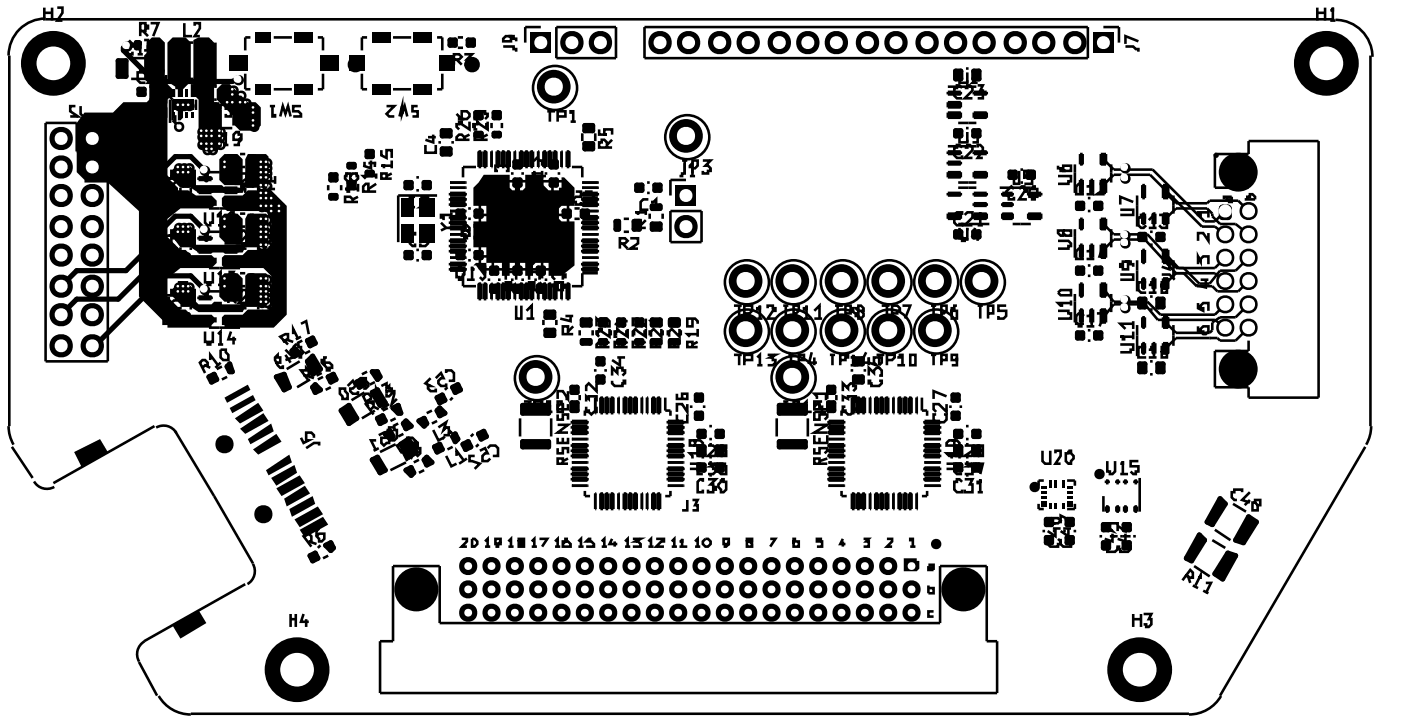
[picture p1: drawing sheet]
<svg xmlns="http://www.w3.org/2000/svg" width="92mm" height="47mm" viewBox="0 0 92 47" stroke-linecap="round" stroke-linejoin="round" font-family="sans-serif">
<g fill="none" stroke="#000" stroke-width=".17">
<path d="M.6 3.6v24.2M2.9 .8h.5M2.9 .5v.8M3 1.2a2.42 2.42 0 0 0-2.4 2.4M3 8h2v1.9h2v13.7h-4zM3 1.3h84.1M3.4 .5v.8M3.7 .5h.4v.3l-.4 .5h.4M4.9 6.9h-.3v.4l.5 .3h-.5M5.3 6.9v.5l.1 .2h.2M6 8h1v1M8.1 2.8h.2h.2l.1 .2-.1 .2-.2 .1-.2-.1v-.2z"/>
<path d="M8.6 3.8h1M8.6 5.2h1M8.7 2.9l-.2-.2-.2 .2h-.2v.5h.2v.1h.4v-.1M9 3v-.1h.2v-.2v.8M9 3.5h.3M9.2 2h.3v-.1h.2v-.2h-.2v-.2h-.3v.9M9.3 2l.4 .4M9.4 3.3h.4M9.4 2.6h.4M9.5 4.7h-.2v-.1h-.1v.1h-.2v.5l.2 .2h.3M9.7 4.7l.1-.1h.2v.1h.2v.2l-.5 .5h.5M9.8 5.7h.1"/>
<path d="M9.8 6.5h.1M9.8 1.5h.5l-.3 .9M10 2.7h-.3v.5v-.2h.3v.2h.2v.2h-.2v.1h-.3v-.1M10.1 5.3l1.2 1.2v1.4l.3 .3M10.2 7.1h.7v.5h-.7M10.2 5.7v.2l.1 .2h.6v-.5h-.2l-.2 .1v.4h.2M10.7 16.6v-.5l.3 .3v-.2l.2-.1h.2v.1h.1v.4h-.1M10.7 12.7v-.3l.3 .1v-.1h.5v.3h-.1M10.7 4.6l-.2 .5h.4M10.9 16.9h-.2v.4h.2l.1 .1 .5-.1v-.4h-.1M10.9 13h-.2v.4h.2l.1 .1 .5-.1v-.4h-.1M10.9 6.6h-.7h.1v.2"/>
<path d="M10.9 19.3h.5l.1 .2v.1h-.1l-.2 .2-.5-.2v-.1zM10.9 4.9v.5M10.9 6.4v.4M11 15.4h.2v.5h-.3l-.2-.2v-.1l.2-.2h.5v.2h.1v.1M11 11.7h.2v-.2h.2v.2h.1v.1l-.1 .2h-.2l-.3-.5v.2h-.2v.1l.2 .2h.1v-.2M11.1 6.5v1.5M11.2 20v.5l-.5-.2M11.4 7.5v.5M11.5 18.9h.2h.2l.1 .2-.1 .2-.2 .1-.2-.1-.1-.2zM11.5 18.6l.2-.1 .2 .1 .1 .2-.1 .2h-.2h-.2l-.1-.2zM11.5 14.7l.2-.1 .2 .1 .1 .2-.1 .2h-.2h-.2l-.1-.2zM11.5 15h.2h.2l.1 .2-.1 .2-.2 .1-.2-.1-.1-.2z"/>
<path d="M11.5 8.1l.2-.1 .2 .1 .1 .2-.1 .2h-.2h-.2l-.1-.2zM11.5 6.7h.2h.2l.1 .2-.1 .2-.2 .1-.2-.1-.1-.2zM11.5 10.8l.2-.1 .2 .1 .1 .2-.1 .2-.2 .1-.2-.1-.1-.2zM11.5 11.1h.2h.2l.1 .2-.1 .2-.2 .1-.2-.1-.1-.2zM11.8 12.3v.3M11.8 16.2v.1M11.9 18.9h.1h.2l.1 .2-.1 .2-.2 .1-.1-.1-.1-.2zM11.9 18.6l.1-.1 .2 .1 .1 .2-.1 .2h-.2h-.1l-.1-.2zM11.9 14.7l.1-.1 .2 .1 .1 .2-.1 .2h-.2h-.1l-.1-.2zM11.9 15h.1h.2l.1 .2-.1 .2-.2 .1-.1-.1-.1-.2zM11.9 6.7h.1h.2l.1 .2-.1 .2-.2 .1-.1-.1-.1-.2zM11.9 10.8l.1-.1 .2 .1 .1 .2-.1 .2-.2 .1-.1-.1-.1-.2z"/>
<path d="M11.9 11.1h.1h.2l.1 .2-.1 .2-.2 .1-.1-.1-.1-.2zM12 1.5v.9h.5M12.2 18.6l.2-.1 .2 .1v.2v.2h-.2h-.2l-.1-.2zM12.2 18.9h.2h.2v.2v.2l-.2 .1-.2-.1-.1-.2zM12.2 14.7l.2-.1 .2 .1v.2v.2h-.2h-.2l-.1-.2zM12.2 15h.2h.2v.2v.2l-.2 .1-.2-.1-.1-.2zM12.2 6.7h.2h.2v.2v.2l-.2 .1-.2-.1-.1-.2zM12.2 10.8l.2-.1 .2 .1v.2v.2l-.2 .1-.2-.1-.1-.2zM12.2 11.1h.2h.2v.2v.2l-.2 .1-.2-.1-.1-.2zM12.3 5.2h.3M12.3 2.8h.3M12.5 12.3v.3"/>
<path d="M12.5 16.2v.1M12.7 1.7v-.2h.4v.4l-.4 .5h.4M12.8 6.5v.7M13 15.5h.8v.2h-.8zM13 11.6h.8v.2h-.8zM13 12.3h.8v.3h-.8zM13 19.4h.8v.1h-.8zM13 13.1h.8v.2h-.8zM13 16.8h.8v.4h-.8zM13 16.2h.8v.3h-.8zM13 8.4h.2h.2l.1 .2-.1 .2-.2 .1-.2-.1v-.2zM13 8.8l.2-.1 .2 .1 .1 .2-.1 .2h-.2h-.2v-.2z"/>
<path d="M13 9.3l.2-.1 .2 .1 .1 .2-.1 .2h-.2h-.2v-.2zM13.2 18.8l.2-.1 .2 .1v.2v.1l-.2 .1-.2-.1-.1-.1zM13.2 14.9l.2-.1 .2 .1v.2v.2h-.2h-.2l-.1-.2zM13.2 11l.2-.1 .2 .1v.2v.2h-.2h-.2l-.1-.2zM13.4 8.4h.2h.1l.1 .2-.1 .2-.1 .1-.2-.1-.1-.2zM13.4 9.3l.2-.1 .1 .1 .1 .2-.1 .2h-.1h-.2l-.1-.2zM13.4 8.8l.2-.1 .1 .1 .1 .2-.1 .2h-.1h-.2l-.1-.2zM13.4 9.6h.2h.1l.1 .2-.1 .2-.1 .1-.2-.1-.1-.2zM13.4 17.8v.6h.2v.2h.1v-.2h.2v-.6M13.4 13.9v.7l.2 .1h.1v-.1h.2v-.7M13.6 13.6h2.1M13.6 17.5h2.1"/>
<path d="M13.6 15.1h1.2M13.6 11.3h1.2M13.6 19h1.2M13.7 8.8l.2-.1 .2 .1 .1 .2-.1 .2h-.2h-.2l-.1-.2zM13.7 8.4h.2h.2l.1 .2-.1 .2-.2 .1-.2-.1-.1-.2zM13.7 9.3l.2-.1 .2 .1 .1 .2-.1 .2h-.2h-.2l-.1-.2zM13.7 9.6h.2h.2l.1 .2-.1 .2-.2 .1-.2-.1-.1-.2zM13.7 6.9h-.1v-.1h-.2v.1h-.2v.5l.2 .2h.2l.1-.2M13.9 6.9h.2v-.1h.1v.1h.2v.2l-.5 .5h.5M14 5.7h.2M14 6.5h.2M14.2 8.4h1"/>
<path d="M14.2 6.8h1M14.2 8.4h.2h.2l.1 .2-.1 .2-.2 .1-.2-.1v-.2zM14.2 8.8l.2-.1 .2 .1 .1 .2-.1 .2h-.2h-.2v-.2zM14.2 9.3l.2-.1 .2 .1 .1 .2-.1 .2h-.2h-.2v-.2zM14.2 17.9l.2-.1v.8M14.2 14.2v-.2l.2-.1v.8M14.2 8.8l-.1-.2-.2 .2h-.2v.5h.2v.2h.3v-.2M14.2 14.7h.4M14.2 18.6h.4M14.6 14.7l.1-.1 .2 .1 .1 .2-.1 .2h-.2h-.1l-.1-.2zM14.6 18.1l.1-.1 .2 .1 .1 .2-.1 .2h-.2h-.1l-.1-.2zM14.6 14.2l.1-.1 .2 .1 .1 .2-.1 .2h-.2h-.1l-.1-.2z"/>
<path d="M14.6 18.6l.1-.1 .2 .1 .1 .2-.1 .2h-.2h-.1l-.1-.2zM14.6 10.5l.1-.1 .2 .1 .1 .2-.1 .1-.2 .1-.1-.1-.1-.1zM14.6 10.8l.1-.1 .2 .1 .1 .2-.1 .2-.2 .1-.1-.1-.1-.2zM14.6 9v-.2h.1v-.2v.9M14.6 9.5h.3M14.7 15.5h.8v.2h-.8zM14.7 11.6h.8v.2h-.8zM14.7 12.3h.8v.3h-.8zM14.7 19.4h.8v.1h-.8zM14.7 13.1h.8v.2h-.8zM14.7 16.8h.8v.4h-.8zM14.7 16.2h.8v.3h-.8z"/>
<path d="M14.7 6.6l.2-.1 .2 .1 .1 .2-.1 .2h-.2h-.2v-.2zM14.9 17.8h.4l-.2 .3h.2v.5h-.4v-.2M14.9 15.6h.4l.1-.2v-.2h-.1v-.1h-.4v.8M14.9 14l.2-.1h.2v.3l-.4 .5h.4M14.9 11.7h.5v-.4h-.5v.7M14.9 19.5h.4v-.2h.1v-.2l-.1-.1h-.4v.8M15.1 6.6l.2-.1 .1 .1 .1 .2-.1 .2h-.1h-.2l-.1-.2zM15.1 6.1l.2-.1 .1 .1 .1 .2-.1 .1-.1 .1-.2-.1-.1-.1zM15.1 5.7h.2h.1l.1 .2-.1 .2-.1 .1-.2-.1-.1-.2zM15.1 6.8h-.4v.3h.4v.5h-.4v-.2M15.1 11.7l.3 .3M15.1 15.6l.3 .3"/>
<path d="M15.1 19.5l.3 .3M15.4 5h.2h.2v.2v.2l-.2 .1-.2-.1-.1-.2zM15.6 6.1l.2-.1 .1 .1 .1 .2-.1 .1-.1 .1-.2-.1-.1-.1zM15.6 6.6l.2-.1 .1 .1 .1 .2-.1 .2h-.1h-.2l-.1-.2zM15.7 17.9h.3M15.7 14.8h.3M15.7 10.9h.3M15.7 18.7h.3M15.7 10.1h.3M15.7 14h.3M15.8 15.2v-.1h.1l.2 .1v.2l-.5 .5h.5M15.8 11.3h.3v.4l-.5 .3h.5"/>
<path d="M15.8 9l-.2 .1h-.3v-.3l.1-.2h.2v.2h.2v.3l-.2 .2v.2h-.3M15.8 19.1v-.1h.3v.3l-.5 .5h.5M15.9 6.6l.2-.1 .2 .1 .1 .2-.1 .2h-.2h-.2l-.1-.2zM16 4.8v1h.4M16 12.3v.3M16 16.2v.1M16.4 2.4h-.4v.9M16.4 7.8l.2-.1 .2 .1 .1 .1-.1 .2-.2 .1-.2-.1v-.2zM16.4 8.1l.2-.1 .2 .1 .1 .2-.1 .2h-.2h-.2v-.2zM16.4 6.9l.2-.1 .2 .1 .1 .2-.1 .2-.2 .1-.2-.1v-.2zM16.4 7.3l.2-.1 .2 .1 .1 .1-.1 .2-.2 .1-.2-.1v-.2zM16.4 11.3h.5l-.3 .7"/>
<path d="M16.6 15.4h-.2v-.2l.2-.1h.2v.3h-.2l-.2 .2v.3h.4v-.5M16.8 19.3v.2h-.4v-.5h.4v.8h-.4M16.9 12.3v.3M16.9 16.2v.1M16.9 19.3l.2-.1 .2 .1 .1 .2-.1 .2h-.2h-.2v-.2zM16.9 19.6l.2-.1 .2 .1 .1 .2-.1 .2-.2 .1-.2-.1v-.2zM16.9 18.9h.2h.2l.1 .2-.1 .2-.2 .1-.2-.1v-.2zM16.9 18.6l.2-.1 .2 .1 .1 .2-.1 .2h-.2h-.2v-.2zM16.9 18.1l.2-.1 .2 .1 .1 .2-.1 .2h-.2h-.2v-.2zM16.9 15h.2h.2l.1 .2-.1 .2-.2 .1-.2-.1v-.2zM16.9 15.4l.2-.1 .2 .1 .1 .2-.1 .2h-.2h-.2v-.2zM16.9 15.9l.2-.1 .2 .1 .1 .2-.1 .2h-.2h-.2v-.2z"/>
<path d="M16.9 14.7l.2-.1 .2 .1 .1 .2-.1 .2h-.2h-.2v-.2zM16.9 14.2l.2-.1 .2 .1 .1 .2-.1 .2h-.2h-.2v-.2zM16.9 10.8l.2-.1 .2 .1 .1 .2-.1 .2-.2 .1-.2-.1v-.2zM16.9 11.5l.2-.1 .2 .1 .1 .2-.1 .2h-.2h-.2v-.2zM16.9 11.1h.2h.2l.1 .2-.1 .2-.2 .1-.2-.1v-.2zM16.9 10.5l.2-.1 .2 .1 .1 .2-.1 .1-.2 .1-.2-.1v-.1zM16.9 12l.2-.1 .2 .1 .1 .2-.1 .2h-.2h-.2v-.2zM16.9 12.8h.2h.2l.1 .2-.1 .2-.2 .1-.2-.1v-.2zM16.9 12.5l.2-.1 .2 .1 .1 .2-.1 .2h-.2h-.2v-.2zM16.9 13.3h.2h.2l.1 .2-.1 .2-.2 .1-.2-.1v-.2zM17.1 19.8v-.5l.4 .3v-.3h.5v.5h-.2M17.3 18.9h.2h.1l.1 .2-.1 .2-.1 .1-.2-.1-.1-.2z"/>
<path d="M17.3 19.3l.2-.1 .1 .1 .1 .2-.1 .2h-.1h-.2l-.1-.2zM17.3 19.6l.2-.1 .1 .1 .1 .2-.1 .2-.1 .1-.2-.1-.1-.2zM17.3 18.6l.2-.1 .1 .1 .1 .2-.1 .2h-.1h-.2l-.1-.2zM17.3 18.1l.2-.1 .1 .1 .1 .2-.1 .2h-.1h-.2l-.1-.2zM17.3 15.4l.2-.1 .1 .1 .1 .2-.1 .2h-.1h-.2l-.1-.2zM17.3 15.9l.2-.1 .1 .1 .1 .2-.1 .2h-.1h-.2l-.1-.2zM17.3 15h.2h.1l.1 .2-.1 .2-.1 .1-.2-.1-.1-.2zM17.3 14.2l.2-.1 .1 .1 .1 .2-.1 .2h-.1h-.2l-.1-.2zM17.3 14.7l.2-.1 .1 .1 .1 .2-.1 .2h-.1h-.2l-.1-.2zM17.3 11.5l.2-.1 .1 .1 .1 .2-.1 .2h-.1h-.2l-.1-.2zM17.3 10.5l.2-.1 .1 .1 .1 .2-.1 .1-.1 .1-.2-.1-.1-.1zM17.3 11.1h.2h.1l.1 .2-.1 .2-.1 .1-.2-.1-.1-.2z"/>
<path d="M17.3 10.8l.2-.1 .1 .1 .1 .2-.1 .2-.1 .1-.2-.1-.1-.2zM17.3 12.8h.2h.1l.1 .2-.1 .2-.1 .1-.2-.1-.1-.2zM17.3 12.5l.2-.1 .1 .1 .1 .2-.1 .2h-.1h-.2l-.1-.2zM17.3 12l.2-.1 .1 .1 .1 .2-.1 .2h-.1h-.2l-.1-.2zM17.3 13.3h.2h.1l.1 .2-.1 .2-.1 .1-.2-.1-.1-.2zM17.3 16.9h-.2v.4h.2l.2 .1 .5-.1v-.4h-.2M17.3 13h-.2v.4h.2l.2 .1 .5-.1v-.4h-.2M17.5 16.2h.5M17.5 12.4h.5M17.6 12.8h.2h.2v.2v.2l-.2 .1-.2-.1-.1-.2zM17.6 13.3h.2h.2v.2v.2l-.2 .1-.2-.1-.1-.2zM17.6 13.7l.2-.1 .2 .1v.2v.2h-.2h-.2l-.1-.2z"/>
<path d="M17.6 16.1v.5l-.5-.2M17.6 12.2v.5l-.5-.2M17.6 20v.5l-.5-.2M17.6 6.9h.4M17.8 6.9v.7h.2v-.2M17.9 2.4h1.2M17.9 5.8h1.2M18 15.4v.5l-.5-.5h-.2l-.2 .2v.3h.2M18 11.8h-.9h.2l.2 .2M18 11.5v.5M18.1 13.3h.2h.2l.1 .2-.1 .2-.2 .1-.2-.1-.1-.2zM18.1 13.7l.2-.1 .2 .1 .1 .2-.1 .2h-.2h-.2l-.1-.2z"/>
<path d="M18.3 7.6l.2-.7 .1 .5 .2-.5 .2 .7M19.7 6.9h-.6v.4h.4l.2 .1v.2h-.6M20.8 2.4h.3v.9M21.1 4.8v1h-.3M21.4 12.1v.3M22.3 12.1v.3M22.6 11.3v.3M22.9 11.5l.1-.2h.2l.2 .2v.2l-.2 .1h-.2l-.1-.1v-.4h-.2l-.2 .2v.2l.2 .1h.2v-.1M23 13.2v-.2l-.1-.1h-.4v.3h.9M23.3 11.3v.3M23.4 12.4h-.9h.2v.1h.2M23.4 12.9l-.4 .1"/>
<path d="M23.4 12v.5M23.6 4.8v1h.4M23.8 10.6v.3M24 2.4h-.4v.9M24.1 12.5v-.5h-.2l-.2 .2v.3h.9M24.1 10.7h.5M24.2 10.5v.5l-.5-.2M24.5 10.6v.3M24.6 11.5h-.9l.2 .2M24.6 12l-.5 .4M24.6 11.3v.4M24.9 9.8v.4l.3 .1v-.5h.4v.5"/>
<path d="M25.2 6.9h.6l-.6 .5 .2 .2h.4M25.2 11.7v-.4h-.3v.4h.7M25.6 10.8h-.7h.2v.2M25.6 11.3l-.4 .2M25.6 10.5v.5M25.7 2.4h1.2M25.7 5.8h1.2M26.1 7.6l.2-.7v.5l.1-.5 .2 .7M27.1 12.9h-.3v.6h.3M27.1 15.4v-.2h-.2l-.1 .2v.5l.1 .2h.2v-.2M27.2 16.3h.2M27.2 17h.2"/>
<path d="M27.2 12.4h.2M27.2 11.6h.2M27.3 6.9h-.4v.4h.4v.3h-.4M27.4 12.9h.6v.3l-.6 .3h.6M27.4 15.2h.6l-.4 .4h.4v.3l-.2 .2h-.4v-.2M27.8 9.5v.5h.7v-.5M28 9h.5M28.3 8.8v.5l-.5-.2M28.5 2.4h.4v.9M28.5 12.8h-2.5v3M28.7 9.2v.2M28.8 14.6l.3 .3-.3 .2"/>
<path d="M28.9 4.8v1h-.4M29.1 14.9h.4M29.4 16.8h.1M29.4 15.3h.1M29.4 12.3h.1M29.4 13.8h.1M29.4 11.9h.1M29.4 16.3h1v.2h-1zM29.4 14.1h1v.2h-1zM29.4 17.5h1v.2h-1zM29.4 15.7h1v.1h-1zM29.4 15.3h1"/>
<path d="M29.4 14.5h1v.1h-1zM29.4 14.8h1v.2h-1zM29.4 13.8h1M29.4 12.6h1v.2h-1zM29.4 11.9h1M29.4 12.3h1M29.4 12.9h1v.2h-1zM29.4 17.2h1v.1h-1zM29.4 16h1v.2h-1zM29.4 13.3h1v.2h-1zM29.4 16.8h1M29.5 14h-.7v.2h.2v.2"/>
<path d="M29.5 13.9v.5M29.6 9.2v.2M29.6 3.9h.4l.2-.2-.2-.2h-.4v.7M29.8 7.4l.2 .2v.2h.5l.2-.2v-.2l-.2-.1h-.3v.5h.1M29.8 3.9l.4 .3M29.9 3.1h.3M29.9 2.4h.3M30 17.4h.2v.2l.1 .2-.1 .5h-.2v-.2h-.2v-.5h.2zM30.2 17.9v.8h.9M30.3 15.1l-.1 .1v.2h.1v.2h.2v-.2h.2v-.2l-.2-.1h-.3v-.2l.1-.2h.2l.2 .2v.2h-.2M30.3 3.5h.5l-.3 .4h.3v.3h-.5M30.3 9.1v-.1l-.1-.2h-.2l-.2 .2v.1h.9"/>
<path d="M30.4 16.8h.1M30.4 15.3h.1M30.4 12.3h.1M30.4 13.8h.1M30.4 11.9h.1M30.5 18.3h.5M30.6 16.3h.1M30.6 17h.1M30.6 13.6h.1M30.6 14.3h.1M30.7 7.9v.6l-.5-.4v-.2h-.2v.2h-.2v.2l.2 .2M30.7 8.8l-.4 .2"/>
<path d="M30.9 8v.4M31 17.6h-.2v-.2v.9M31 14.9v-.2h.2l.1 .2v.5h-.1v.2h-.2v-.2M31 7.3v.5h.3v-.5h.4v.1h.1v.2l-.1 .2M31.1 10.9h-.9v.7M31.3 9.9h.1v1h-.1zM31.3 18.5h.1v1h-.1zM31.3 17.6v-.2h.4v.7l-.2 .2-.2-.2M31.5 9.1v-.1l-.2-.2h-.3v.3h.8M31.6 9.9h.2v1h-.2zM31.6 18.5h.2v1h-.2zM31.8 8v.4"/>
<path d="M31.8 7.9v.6l-.6-.6v.2h-.2v.4h.2M31.8 8.8l-.3 .2M31.9 18.2v.2M32.1 18.5h.1M32.1 19.5h.1M32.1 9.9h.1M32.1 10.9h.1M32.1 8v.4M32.1 9.9v1M32.1 18.5v1M32.4 11.5v.5l.8-.3M32.4 9.9h.2v1h-.2z"/>
<path d="M32.4 18.5h.2v1h-.2zM32.5 11.2h-.1v-.4h.6l.2 .2v.2h-.2M32.6 18.2v.2M32.8 9.9h.2v1h-.2zM32.8 8v.4M32.8 18.5h.2v1h-.2zM32.9 3h.6v.2h.2v.2M33 18.3v-.4l.2-.1h.5v.5M33.1 9.9h.2v1h-.2zM33.1 18.5h.2v1h-.2zM33.2 2.4h.2v.3h-.5v-.2l.1-.1h.5v.1h.2v.2M33.5 11.3v.1"/>
<path d="M33.5 18.2v.2M33.6 9.9h.1M33.6 10.9h.1M33.6 18.5h.1M33.6 19.5h.1M33.6 9.9v1M33.6 18.5v1M33.7 18.6v.2l-.2 .2h-.5v-.6h.4v.2h.1v.2h-.1v.2M33.7 20v.8h.4v-.8M34 9.9h.1v1h-.1zM34 18.5h.1v1h-.1zM34.1 11.3v.1"/>
<path d="M34.1 18.2v.2M34.3 9.9h.2v1h-.2zM34.3 18.5h.2v1h-.2zM34.6 18.3v-.4l.1-.1h.5v.1h.2v.2h-.2v.2M34.6 9.9h.2v1h-.2zM34.6 18.5h.2v1h-.2zM34.7 10.8v-.3h.2l.2-.2 .1 .2h.2v.3M34.9 11.2v.1h-.2h.7M34.9 11.8v.2l-.2 .2h.7M35 18.2v.2M35.2 9.9h.1M35.2 10.9h.1"/>
<path d="M35.2 18.5h.1M35.2 19.5h.1M35.2 9.9v1M35.2 18.5v1M35.2 18.4l.2 .2v.2h-.2v.2h-.3v-.6h-.3v.6M35.3 1.8h-1v1M35.4 11.2v.5M35.4 11.8v.6M35.5 9.9h.2v1h-.2zM35.5 18.5h.2v1h-.2zM35.7 11.3v.1M35.7 18.2v.2"/>
<path d="M35.7 7.3h.6M35.8 9.9h.2v1h-.2zM35.8 18.5h.2v1h-.2zM35.9 7.3v.6M36.2 9.9h.1v1h-.1zM36.2 18.5h.1v1h-.1zM36.3 18.3l-.2-.2v-.2l.2-.1h.5v.1h.1v.2h-.1v.2M36.3 1.8h3.9v2h-3.9zM36.4 7.6h.5v-.3h-.5v.6M36.5 11.3v.1M36.6 18.4h-.2v.6h.4v-.2h.1v-.2h-.1v-.2h-.5v.2h-.2v.2M36.7 9.9h.1"/>
<path d="M36.7 10.9h.1M36.7 18.5h.1M36.7 19.5h.1M36.7 9.9v1M36.7 18.5v1M36.9 12.9v.5M37 9.9h.2v1h-.2zM37 18.5h.2v1h-.2zM37.1 12.5l.2 .5h-.5M37.3 7.4v-.1h.1v.6M37.3 7.9h.3M37.4 10.9h.6v.7"/>
<path d="M37.5 13.6h.4M37.5 14.3h.4M37.6 12.5h.3v.4h-.3l-.2 .1v.2h.2v.2h.3v-.2M38 16.8h.1M38 15.3h.1M38 13.8h.1M38 12.3h.1M38 11.9h.1M38 16.3h1v.2h-1zM38 14.1h1v.2h-1zM38 17.5h1v.2h-1zM38 15.7h1v.1h-1z"/>
<path d="M38 15.3h1M38 14.5h1v.1h-1zM38 14.8h1v.2h-1zM38 13.8h1M38 12.6h1v.2h-1zM38 12.9h1v.2h-1zM38 13.3h1v.2h-1zM38 16h1v.2h-1zM38 17.2h1v.1h-1zM38 11.9h1M38 8.7v.5M38 12.3h1"/>
<path d="M38 16.8h1M38.3 12.7v-.2h.3v.2l.2 .2-.2 .5h-.3v-.2M38.9 8.7v.5M39 16.8h.1M39 15.3h.1M39 13.8h.1M39 12.3h.1M39 11.9h.1M39 17.9h-1v.8h-.6M39.1 8.5v.3h.5h-.1v-.3h.5v.3M39.6 9.6v-.3l-.1-.2h-.2v.2h-.2v.3h.9M40 9.1l-.4 .4"/>
<path d="M40.5 15.9h.3l.2-.2-.2-.1h-.3v.6M40.7 15.9l.3 .3M40.7 14.3h.4M40.7 15.1h.4M41.2 15.6h.5v.3l-.5 .3h.5M41.8 14.9v-.5h-.3v.5h.7M42.1 1.8h29v2h-29zM42.2 13.9h-.7h.2v.1M42.2 14.4l-.4 .3M42.2 13.7v.3M42.3 12.6h.1M42.3 11.9h.1"/>
<path d="M42.3 13h-.3l-.2 .2v.5h.5M42.4 14v.3M42.5 13.2h.2l.2-.2v.7M42.5 13.7h.5M43.3 14v.3M43.8 13.8h2v2h-2zM44.5 10.5h.4M44.7 10.7v.6h-.2v.2h-.1M44.7 10.5v.8M44.8 11.8h-1v1M45.1 11v-.2l.1-.1v.8M45.1 11.5h.3"/>
<path d="M45.2 11h.2l.2-.2v-.3h-.4v.8M45.9 10.5h.5l-.3 .3h.1l.2 .2v.2h-.2v.1h-.3v-.1M47.9 20h.5M48.3 20v.8M51.2 20h.3M51.3 20v.8M54.5 20h.5M54.7 20v.8M57.6 20h.5M57.9 20v.8M58.9 20h.6l-.4 .8M60.8 20h.3"/>
<path d="M61 20v.8M61.9 9.9h.9v.2h-.9zM61.9 14h.9v.3h-.9zM61.9 12.6h.9v.2h-.9zM61.9 5.7h1.9M61.9 9.6h1.9M61.9 6h.9v.2h-.9zM61.9 6.7h.9v.3h-.9zM61.9 7.4h.9v.3h-.9zM61.9 10.6h.9v.1h-.9zM61.9 11.3h.9v.3h-.9zM62.5 20h-.2v.1h-.1v.7h.3v-.5h-.3v.2"/>
<path d="M62.6 8h1.2M62.6 11.9h1.2M62.6 14.6h2M62.6 12.3h1.2M62.7 8.6v.7h.5v-.7M62.7 4.7v.7h.5v-.7M62.7 14.9v.7h.1v.1h.2v-.1h.2v-.7M62.8 5.7l-.1-.1h-.2v.1h-.2v.6l.2 .1h.3M62.8 9.6l-.1-.1h-.2v.1h-.2v.6l.2 .1h.3v-.1M62.8 14v-.1h-.3l-.2 .1v.6l.2 .1h.3v-.1M63 5.7h.2v-.1h.1l.2 .1v.2l-.5 .5h.5M63 9.6h.2v-.1h.1l.2 .1v.2l-.5 .5h.5"/>
<path d="M63 14l.2-.1h.3v.3l-.5 .5h.5M63.1 15.7h.2M63.1 5.3h.2M63.1 9.2h.2M63.1 8.4h.2M63.1 4.5h.2M63.1 15h.2M63.5 8.6h.4l-.2 .2h.2v.5h-.4M63.5 4.7h.4v.4l-.4 .3h.4M63.6 9.9h.8v.2h-.8zM63.6 14h.8v.3h-.8zM63.6 12.6h.8v.2h-.8z"/>
<path d="M63.6 6h.8v.2h-.8zM63.6 7.4h.8v.3h-.8zM63.6 11.3h.8v.3h-.8zM63.6 13.3h.8v.2h-.8zM63.7 14.9l-.2 .5h.4M63.9 5.6h.3l-.2 .3h.2v.5h-.3M63.9 9.6v-.1h.1l.2 .1v.2l-.3 .5h.3M63.9 14.2v-.2h.1v-.1v.8M63.9 14.7h.3M63.9 20h.3M63.9 15.2v.5M64 20v.8"/>
<path d="M65.3 12.3h2M65.5 14h.6v.3h-.6zM65.5 12.6h.6v.2h-.6zM65.5 13.3h.6v.2h-.6zM65.7 20h-.5v.3h.5v.3l-.2 .2h-.3v-.2M66.1 14.6h1.2M66.2 12.4l-.1-.2-.4 .3 .2 .5h.3v-.1M66.2 11.2v.8h.4v-.8M66.6 12.4l.1-.2h.2v.2h.2v.1h-.2l-.3 .5h.5M66.6 11.1h.2M66.6 11.9h.2M67.2 14h.8v.3h-.8z"/>
<path d="M67.2 12.6h.8v.2h-.8zM67.4 12.2h.2v.2h.1v.5h-.1v.1h-.2v-.1h-.2v-.5h.2zM67.4 11.2h-.5v.5v-.2h.3l.2 .2v.3h-.5M69.1 15.7h.7l.1 .2v.2h-.1v.1h-.7M69.1 11.5h.8v.3h-.1v.2h-.7M69.1 10.8v.2h.2v.2h.6v-.4h-.5v.4h.2M69.1 19.1l.2-.1h.6v.3h-.6zM69.4 15.1h.5v.3h-.3l-.2-.2v-.1h-.3v.1l.2 .2h.1v-.2M69.9 19.8h-.8l.2 .2h.1M69.9 19.6v.4M70.2 10.7v1.9M70.2 15v1.8"/>
<path d="M70.2 19.2v1.9M70.5 14.3h.2v.7h-.2zM70.5 11.8h.2v.8h-.2zM70.5 18.5h.2v.9h-.2zM70.5 16h.2v.8h-.2zM70.5 10.1h.2v.6h-.2zM70.8 12h-.3l-.2 .2v.5h.5M70.8 16.2h-.3l-.2 .2v.5h.5M71 12.2h.1l.2-.2v.7M71 16.4h.1l.2-.2v.7M71 12.7h.5M71 16.9h.5"/>
<path d="M71.1 13.8h.1M71.1 12.9h.1M71.1 17.3h.1M71.1 18h.1M71.2 11.8h.2v.8h-.2zM71.2 16h.2v.8h-.2zM71.8 12h.4v.4l-.6 .3h.6M71.9 14.3h.3v.7h-.3zM71.9 11.8h.3v.8h-.3zM71.9 10.1h.3v.6h-.3zM71.9 16h.3v.8h-.3zM71.9 18.5h.3v.9h-.3z"/>
<path d="M72 16.2l-.2 .6h.4M72.1 18.9l.6 .8h.6l.1-.2 .2 .2h1.3l.9 .9h3.5l.7-.7M72.1 16.3l.6-.6h.6l.1 .1 .2-.1h1.2l2 2.2M72.1 14.6l.6 .7h2.2l2.1 2.2M72.1 10.4l.6 .7h.6l.1-.2 .2 .2h1.7l3.4 3.4h.6l.7-.7M72.1 12.1l.6-.7h.6l.1 .2 .2-.2h1.5l3.4 3.4h.8l.7 .5M72.1 1.8h1v1M72.2 16.4v.5M72.6 10.7v1.2M72.6 15v1.2M72.6 19.2v1.2M73.2 13.7h.8v.3h-.8"/>
<path d="M73.2 17.9h.8v.4h-.8M73.3 15.2l.2-.1 .2 .1 .1 .2-.1 .2-.2 .1-.2-.1v-.2zM73.3 15.7h.2h.2l.1 .2-.1 .2-.2 .1-.2-.1v-.2zM73.3 11.5l.2-.1 .2 .1 .1 .2-.1 .2h-.2h-.2v-.2zM73.3 10.8l.2-.1 .2 .1 .1 .2-.1 .2-.2 .1-.2-.1v-.2zM73.3 19.4h.2h.2l.1 .2-.1 .2-.2 .1-.2-.1v-.2zM73.3 20l.2-.1 .2 .1 .1 .1-.1 .2-.2 .1-.2-.1v-.2zM73.5 3h.5l.2 .2h.2v.2M73.5 17.1h.2v.5h-.4v-.2h-.1v-.1h.1v-.2h.5v.2h.2v.1M74 13.2l-.8-.3v.5M74.3 12.8v2M74.3 17v2"/>
<path d="M74.4 2.7l-.9-.3v.5M74.6 16.3h.2v.9h-.2zM74.6 14h.2v.6h-.2zM74.6 12.1h.2v.8h-.2zM74.6 18.2h.2v.7h-.2zM74.9 18.4h-.5v.6l.1 .1h.4M74.9 14.2h-.2v-.2h-.2v.2h-.1v.5l.1 .2h.2l.2-.2M75 18.6h.2v-.2h.2v.7M75 14.4l.4-.4v.9M75 14.9h.5M75 19.1h.5M75.1 15.1h.2"/>
<path d="M75.1 19.4h.2M75.1 16h.2M75.3 14h.2v.6h-.2zM75.3 18.2h.2v.7h-.2zM75.7 14h.5l-.2 .4h.2v.5h-.3l-.2-.2M75.9 17.9h.5l.3 .4M76 16.3h.3v.9h-.3zM76 14h.3v.6h-.3zM76 12.1h.3v.8h-.3zM76 18.2h.3v.7h-.3zM76.1 14.3l.7-.7h2l.4 .4v.1l.5 .5h1l.8 .7M76.1 16.8l.7 .7h2.5l.7-.7"/>
<path d="M76.1 12.6l.7 .7h2l.2-.2h1.9l.6 .7M76.2 18.4h-.3v.7h.3v-.5h-.3v.2M76.2 17.3h.5M76.4 17.3v.3l-.5-.2M76.6 12.8v1.2M76.6 17v1.2M76.8 17.9h2.5l.7 .5M76.8 17.9l-.7 .6M77.3 17.9l.9 .8h1l.3 .3h1.4l.6-.6M78.2 19.8v.3l.4 .2v-.2h-.2v-.1l.2-.2h.3v.5M78.2 17.3v-.5l.2 .3v-.2l.2-.1h.3v.5M78.4 18.3h.5"/>
<path d="M78.8 18.3v.5l-.7-.2M78.9 15.2v.5l-.3-.5h-.4v.5M78.9 13.9h-.7v.1h.2v.2M78.9 13.7v.5M79.4 10.1l.1 .1h-.1h-.1zM80.1 12.9v.1h.2v.2h.1v-.3h-.5v.1M81.3 13h.7v-.1l-.2-.2h-.2v.2h-.1v.1M81.5 12.3h-2.2v-2.2h2.2v-.9h4.6v16.8h-4.6v-.7h-2.2v-2.4h2.2v-.6M81.5 19.9l-.8 .8h-1l-.5 .4v.5l-.2 .1h-2.2l-.7-.6M81.5 16.8l-.8 .9h-1l-.7 .8h-.7l-1-1M86 .5v.8M86 .8h.5"/>
<path d="M86.5 .5v.8M86.9 .7h.2v-.2v.8M86.9 1.3h.3M87.2 1.3a2.42 2.42 0 0 1 2.4 2.4M89.5 3.6v24.2M.6 27.8v.7l.3 .6M.8 29.2l1.3 2M2.2 31.5a.97 .97 0 0 0 1.3 .3M10.1 27.8l-6.6 3.8M10.2 27.9a.97 .97 0 0 1 1.3 .4M10.9 20.8h-.2v.4h.8v-.4h-.1M11 20.1h.5"/>
<path d="M11.4 28.2l5.1 8.6M11.8 20.1v.1M12.5 20.1v.1M13 20.1h.8v.1h-.8zM13 20.7h.8v.4h-.8zM13.2 24l.2-.1h.2v-.2l-.2-.2h-.2l-.1 .2 .3 .7M13.4 21.7v.6h.2v.2h.1v-.2h.2v-.6M13.4 23.9l.3 .1M13.6 21.4h2.1M13.7 23.5v-.3l.5 .7M14.2 21.8l.2-.1v.8M14.2 22.5h.4"/>
<path d="M14.4 22.9h.3v.1l.2 .2v.3h-.3l-.2-.1zM14.4 23.7l-.3 .3M14.5 24l-.3 .1M14.7 20.1h.8v.1h-.8zM14.7 20.7h.8v.4h-.8zM14.8 24.6l-.3 .2M15.1 21.7l-.2 .5h.5M15.3 22v.5M16 38.2l-6.6 3.7M16 20.1v.1M16.5 36.8a.97 .97 0 0 1-.3 1.4M16.9 20.1v.1"/>
<path d="M17.3 20.8h-.2v.4h.9v-.4h-.2M17.5 20.1h.5M18 23.7h.3v-.3h-.2v-.2l-.1 .2v.1l.3 .5h.2v-.1M18.5 22.3l.3-.1v-.4l-.5 .2 .5 .5M18.6 22.9l.5 .5-.5 .1M18.6 23.2l.4 .5M18.6 22.2l.5 .1M19.1 22.7l.2-.2h.2v.2h.2v.2l.1 .1-.1 .2v.2h-.2M19.1 21.8v-.3l.4 .7M19.6 23.6l-.9 .5M19.7 28.6l.1 .3 .4-.1h-.2v-.5h.3l.2 .1v.2M19.7 21.2l.3-.2 .2 .8"/>
<path d="M19.7 22l-.4 .2M19.7 22.3l-.3 .1M19.8 24.5h.4v-.3l-.2-.2v.2h-.3l.5 .7M20 24.5l.5 .2M20.3 24.8l-.9 .5M20.3 22.9l-.4 .2M20.5 24v-.1l.3 .5M20.7 35.6l-.5-.2h.1v-.4l-.1-.1-.4 .1 .5 .7M20.8 29.1v-.2h-.3l-.5 .4M20.8 34.5l-.1 .2v.3l.1 .2v.2h.2l.2-.2v-.3h-.4l-.1 .1M20.9 35.6l-.1 .2M21 24.4l-.3 .1"/>
<path d="M21.1 24.6l-.3 .2M21.4 23.4h-.2v.1h-.2v.2l.4 .3v.2h.1v-.2h.2v-.1l-.2-.2h-.3v.2M21.4 36.3l-.3 .2M21.6 25.3l-.3 .2M22.2 25.4h.3v.2l.2 .1v.4h-.3v-.2l-.2-.2zM22.7 25.2l.3-.3 .2 .3-.2 .2h-.1v.2l.1 .1h.4v-.1M23.4 24.9l.2-.2h.3l.2 .5-.2 .2h-.2M23.8 25.6l-.8 .6M23.9 26.2l.3-.1v-.2l-.1-.2h-.2l-.2 .2 .4 .7M24 24.3l-.4 .2M24.1 26.2l.3 .2M24.2 26.7l.2-.1v-.4l-.5 .2 .5 .7"/>
<path d="M24.4 25.7l.2-.1v-.2l.3 .7M24.4 26.6l.3 .1M24.5 26.8l-.9 .5M24.5 25l-.4 .1M24.6 28.8h-.4l.4 .7M24.7 28.4l.4-.1 .1 .3h-.3v.3l.2 .2 .1-.2h.2v-.1M24.7 29.3l-.3 .2M24.9 25.2l.3-.1v.3l.2-.2v.2h.2v.3l-.2 .2h-.2v-.3h.6l-.2 .8 .3-.3M25.1 26.1l-.4 .1v-.3l.4 .7M25.2 28.1h.2v-.2h.4v.2h.1v.5l-.1 .2h-.2M25.3 26.7l-.3 .1M25.4 26.4l-.5 .3"/>
<path d="M25.7 37h3v3.7h32.7v-3.7h3v4.9h.7v3.4h-40.3v-3.4h.9zM25.8 29l-1 .5M25.8 27.3l-.3 .2M26 27.7l-.3 .1M26.1 29.5l.3-.2v-.4l-.5 .2 .4 .5M26.3 29.3l.5 .2M26.3 28.4l-.3 .1M26.4 29.8l.2-.2h.2v-.1h-.2v-.2h-.2l-.1 .2 .3 .6M26.5 30.2l-1 .5M26.6 29.8l.3 .2M27.1 29.3h-.2v-.2l.2-.2h.2v.4h-.2v.3l.2 .2 .1-.2v-.3h-.1M27.1 28.8v.1h-.3l-.2-.1v-.2h.3l.4 .3v.2h-.2v.2h-.2"/>
<path d="M27.4 30l-.4 .2M27.7 30.7l-.3 .2M28.1 24.7l-.3 .4 .3 .1h-.1v.2l.1 .2h.4v-.2M28.2 26.8l-.3 .2M28.3 28.1l.3 .7 .4-.2M28.5 24.7l.3-.3 .2 .3h-.2l-.2 .2v.2l.2 .1h.3v-.1M28.5 27.5l-.3 .2M28.6 27.9l.5-.3-.1 .5 .1-.2h.2v.2l.2 .2h-.2v.1h-.3M29.1 28.5l-.2 .2M29.1 24.4v-.2h.4l.1 .2v.5h-.3M29.1 29.8l.4 .7 .3-.2M29.2 25.3l-.1 .2"/>
<path d="M29.6 26l-.2 .2M29.6 29.2l-.4 .2M29.8 29.8v-.3l.5 .6M30.2 35.2h.3v.2l-.3 .3h.3M30.5 30l-.5 .3M30.8 35.2h.2l.2 .2v.2l-.2 .1h-.2zM30.9 28.4l-.2 .1M31 29.8h-.3v.3l.6 .2-.3 .3M31.3 29l-.2 .2M31.3 29.5l.4-.2 .1 .3h-.1l-.2 .2v.3h.3l.2-.1M31.7 35.4l.1-.2v.5M31.7 35.7h.3"/>
<path d="M31.8 29.3l.2-.2h.4l.1 .2v.5h-.3M32.7 35.4l-.2 .2h-.1v-.4h.3v.4h-.2v.1h-.1M33.2 35.4l.2-.2v.5M33.2 35.7h.3M33.9 35.4v-.2h.3v.2h-.3v.3h.3v-.1h-.1v-.2M34 27.3v1.2M34.2 26.2h.5M34.4 20.3l.3-.3v.8M34.4 20.8h.5M34.6 26.2v.7M34.7 35.4l.2-.2v.5M34.7 35.7h.4"/>
<path d="M34.9 26.6h.5v-.4h-.5v.7M35.2 35.2h.5l-.3 .5M35.5 20.9v.3M35.7 26.4v-.2h.2v.7M35.7 26.9h.4M36 27.3v1.2M36.3 35.4l.1-.2v.5M36.3 35.7h.3M36.3 20.9v.3M36.4 29.3v.3h.4v-.3h.3v.3M36.4 28.6v.3h.7v-.3M36.4 27.8h.7l-.7 .5h.7"/>
<path d="M36.4 27.1v.3h.4v-.3h.3v.3M36.4 26.4v.3h.7v-.3M36.8 26.2h-.4v.7h.4v-.5h-.2l-.2 .2M36.8 30.3v-.3h-.4v.3h.7M36.8 26.4v.3M36.8 28.6v.3M36.9 20.6h.5M37 25.8v.4M37.1 35.2h-.2v.2h-.1v.3h.5v-.1l-.2-.2h-.2l-.1 .2M37.1 21.8v-.5h-.3v.5h.6M37.1 25.6v.5l-.3-.5h-.4v.5M37.1 30l-.3 .1"/>
<path d="M37.3 20.6v.4l-.7-.2M37.4 28.7h.1M37.4 30.2h.1M37.4 31.7h.1M37.4 30.9h1v.2h-1zM37.4 29.7h1v.2h-1zM37.4 29h1v.2h-1zM37.4 28.7h1M37.4 27.8h1v.2h-1zM37.4 31.2h1v.2h-1zM37.4 30.2h1M37.4 29.4h1v.1h-1z"/>
<path d="M37.4 28.2h1v.2h-1zM37.4 27.5h1v.2h-1zM37.4 30.6h1v.1h-1zM37.4 31.7h1M37.4 21.3l-.3 .4M37.8 35.4l.1-.2v.5M37.8 35.7h.3M37.9 21.6v.3M37.9 25.8v.4M38.2 32.1v.3h.3M38.3 26.6v.3h.2l.1 .2 .2-.2h.2v-.3M38.3 26.2v-.3l.2 .2v-.2h.5v.3"/>
<path d="M38.4 28.7h.1M38.4 30.2h.1M38.4 31.7h.1M38.5 26.8h-.3v.4M38.6 35.2h-.1l-.2 .2h.3l.2 .2v.1h-.5M38.7 21.6v.3M38.9 27h.1M38.9 26h.1M38.9 33.3h.1M38.9 32.2h.1M38.9 24.1v.2M38.9 26v1"/>
<path d="M38.9 32.2v1.1M39 21.3v-.5l.3 .4v-.4h.3l.2 .2v.3h-.2M39 25.1v.5l-.5-.5-.2 .1v.4M39 21.6v.3M39.2 32.2h.2v1.1h-.2zM39.2 26h.2v1h-.2zM39.3 35.4l.2-.2v.5M39.3 35.7h.3M39.5 22.7v-.2l-.2-.2h-.2l-.1 .2v.2h.8M39.6 32.2h.1v1.1h-.1zM39.6 26h.1v1h-.1zM39.6 24.1v.2"/>
<path d="M39.8 21.5v.5l-.5-.3v-.2h-.2v.2h-.1v.1l.1 .2M39.8 22.3l-.3 .2M39.9 21.6v.3M39.9 26h.2v1h-.2zM39.9 32.2h.2v1.1h-.2zM40 35.2l-.2 .4h.5M40 24.9v.2l.1 .1h.6v-.1h.1v-.2h-.1M40 24.5v-.5l.3 .4v-.4h.4v.2h.1v.2l-.1 .1M40.1 35.4v.3M40.2 21.6v.3M40.3 23.4h.5M40.4 33.3h.1"/>
<path d="M40.4 32.2h.1M40.4 27h.1M40.4 26h.1M40.4 26v1M40.4 32.2v1.1M40.5 23.4v.5l-.5-.4M40.5 21h.5M40.7 22.7v-.2l-.2-.2h-.4v.4h.9M40.7 20.8v.5l-.6-.1M40.7 32.2h.2v1.1h-.2zM40.7 26h.2v1h-.2zM40.8 35.4l.2-.2v.5"/>
<path d="M40.8 35.7h.4M40.9 21.6v.3M41 21.5v.5l-.7-.5v.2h-.2v.3h.2M41 22.3l-.3 .2M41.1 32.2h.1v1.1h-.1zM41.1 26h.1v1h-.1zM41.3 35.2h.5l-.3 .2h.2l.1 .2v.1h-.5M41.4 21.6v.3M41.4 26h.2v1h-.2zM41.4 32.2h.2v1.1h-.2zM41.7 22.7v-.4h-.4v.4h.9M41.9 33.3h.1"/>
<path d="M41.9 32.2h.1M41.9 27h.1M41.9 26h.1M41.9 26v1M41.9 32.2v1.1M42.1 21.6v.3M42.2 21.5v.5l-.7-.5-.2 .2v.3M42.2 20.8v.5l-.5-.5h-.4v.5M42.2 22.3l-.5 .2M42.3 33.3h.1M42.3 32.2h.1M42.3 27h.1"/>
<path d="M42.3 26h.1M42.3 26v1M42.3 32.2v1.1M42.3 35.4l.2-.2v.5M42.3 35.7h.4M42.4 21.6v.3M42.6 32.2h.2v1.1h-.2zM42.6 26h.2v1h-.2zM42.9 22.7v-.4h-.4v.4h.7M42.9 35.2h.5v.2h-.2l-.3 .3h.5M42.9 32.2h.2v1.1h-.2zM42.9 26h.2v1h-.2z"/>
<path d="M43.2 21.5v.5l-.5-.5-.2 .2v.3M43.2 21h-.7l.2 .2v.1M43.2 22.3l-.3 .2M43.2 20.8v.5M43.3 21.6v.3M43.4 26v.8h.4v.4M43.6 28.7h.1M43.6 30.2h.1M43.6 31.7h.1M43.6 30.9h1v.2h-1zM43.6 29.7h1v.2h-1zM43.6 29h1v.2h-1z"/>
<path d="M43.6 28.7h1M43.6 27.8h1v.2h-1zM43.6 31.2h1v.2h-1zM43.6 30.2h1M43.6 21.6v.3M43.6 27.5h1v.2h-1zM43.6 28.2h1v.2h-1zM43.6 29.4h1v.1h-1zM43.6 30.6h1v.1h-1zM43.6 31.7h1M43.7 21l.2-.2h.3l.2 .2v.2l-.2 .1h-.3l-.2-.1zM43.8 32.1v.3h-.4"/>
<path d="M43.9 35.4l.1-.2v.5M43.9 35.7h.3M44 22.7v-.4h-.3v.4h.7M44.2 27.1v.3l.2 .2h.5v-.5M44.2 25.7v.4h.7v-.4h-.4v.4M44.4 21.5v.5l-.5-.5-.2 .2v.3M44.4 35.4h.1v-.2v.5M44.4 22.3l-.4 .2M44.4 35.7h.5M44.5 21.6v.3M44.6 28.7h.1M44.6 30.2h.1"/>
<path d="M44.6 31.7h.1M44.9 32.7v.6h-.4M44.9 26.4v.5l-.4-.5h-.3v.5M45.1 30.3h.6l.2 .2-.2 .1h-.6M45.1 26.5v.2M45.2 32.7h.4l-.2 .3h.2v.3h-.4M45.2 22.7v-.4h-.3v.4h.7M45.2 20.8v.5h-.3v-.5h.5l.2 .2v.2M45.4 35.4l.2-.2v.5M45.4 28.9v-.1h.3l.2 .1v.2h-.5v-.3h-.3v.3h.3M45.4 35.7h.3M45.6 21.8h-.7l.2 .2"/>
<path d="M45.6 22.3l-.4 .2M45.6 21.5v.5M45.9 29.6h-.8l.1 .2v.2M45.9 31.5v-.2h-.2l-.1 .2v.7h.3v-.2M45.9 30.3h-.3v.7h.3M45.9 29.1h-.3v.7h.3M45.9 29.5v.5M46 26.5v.2M46.1 35.2h.1l.2 .2v.2l-.2 .1h-.1l-.2-.1v-.2zM46.2 31.3h.6l-.4 .4h.2v.1h.2v.2h-.2v.2h-.4v-.2M46.2 30.3h.6l-.4 .2h.2v.1h.2v.2l-.2 .2h-.4M46.2 29.1h.4l.2 .2-.6 .5h.6"/>
<path d="M46.3 31.1h.2M46.3 29.9h.2M46.3 29h.2M46.3 28.7h.2M46.3 27.8h.2M46.3 30.2h.2M47.1 31.3h.2v.2h.1v.5l-.1 .2h-.2v-.2l-.2-.2zM47.1 29.5v-.2h-.2l.2-.2h.3v.2l-.1 .2h-.4v.1l.2 .2h.3v-.3h-.1M47.4 30.3h-.3v.2h-.2v.3l.2 .2h.3v-.5h-.3v.1h-.2M47.6 35.4v.2h-.3v-.4h.3v.4l-.2 .1h-.1M47.9 23.2h.5M48.3 23.2v.7"/>
<path d="M48.6 23.5h.5v-.3h-.5v.7M48.6 20.5h.4l.1-.2v-.3h-.5v.8M48.8 35.4v-.2h.3v.2h-.3v.3h.3v-.1l-.1-.2M49.5 23.4l.1-.2v.7M49.5 20.3v-.2h.1v-.1v.8M49.5 20.8h.3M49.5 23.9h.3M50.1 23.2h.5l-.3 .2h.2v.1h.1v.2l-.1 .2h-.4M50.1 20.1v-.1h.4v.1h.1v.2h-.1l-.4 .5h.5M50.3 35.2h.3l-.3 .5M50.7 27.3v1.2M51.2 26.2h.3"/>
<path d="M51.3 26.2v.7M51.5 23.2h.3M51.7 23.2v.7M51.8 20.5h.2l.2-.2v-.3h-.4v.8M51.8 26.6h.4v-.4h-.4v.7M52 35.2h-.2v.5h.4v-.3h-.4v.2M52.2 23.5h.3v-.3h-.3v.7M52.5 20.3v-.2h.2v-.1v.8M52.5 26.4l.2-.2v.7M52.5 26.9h.5M52.5 20.8h.5M52.8 27.3v1.2"/>
<path d="M53 23l-.2 .7h.6M53.2 20.3l.3-.3v.8M53.2 29.3v.3h.3v-.3h.5v.2l-.1 .1M53.2 28.4v.5h.8v-.5M53.2 27.8h.8l-.8 .5h.8M53.2 26.2v.5h.8v-.5M53.2 20.8h.5M53.2 23.4v.5M53.5 30.3v-.3h-.3v.3h.8M53.5 26.4v.3M53.5 28.6v.3M53.7 26.2h-.5v.4l.2-.2h.1v.2h.2v.3h-.5v.5h.3v-.3h.2v-.2h.2v.2h.1v.2l-.1 .1"/>
<path d="M53.7 35.2h-.3v.2h.3v.3h-.3M53.9 25.8v.4M54 25.7h-.8l.2 .2v.2M54 30l-.5 .1M54 25.6v.5M54.1 28.7h.1M54.1 30.2h.1M54.1 31.7h.1M54.1 30.9h1v.2h-1zM54.1 29.7h1v.2h-1zM54.1 29h1v.2h-1zM54.1 28.7h1"/>
<path d="M54.1 27.8h1v.2h-1zM54.1 31.2h1v.2h-1zM54.1 30.2h1M54.1 27.5h1v.2h-1zM54.1 28.2h1v.2h-1zM54.1 29.4h1v.1h-1zM54.1 30.6h1v.1h-1zM54.1 31.7h1M54.2 23.2h.3M54.4 23.2v.7M54.6 25.8v.4M54.9 23.5h.3v-.1h.2v-.2h-.5v.7"/>
<path d="M55 32.1v.3h.3M55 26.2v-.3l.4 .2v-.2h.5v.3h-.2M55 25.6v-.5l.4 .3v-.2l.2-.1h.1v.1h.2v.2l-.2 .2M55 35.2l-.1 .4h.3M55 35.4v.3M55.1 28.7h.1M55.1 30.2h.1M55.1 31.7h.1M55.2 20.5h.4v-.2h.1v-.2h-.1v-.1h-.4v.8M55.2 26.6h-.2v.3h.2l.2 .2h.2l.3-.4-.2-.1M55.3 26.8h-.3v.4M55.6 23.4h.1v-.2v.7"/>
<path d="M55.6 23.9h.5M55.6 32.2h.2v1.1h-.2zM55.6 26h.2v1h-.2zM55.6 24.1v.2M56 32.2h.1v1.1h-.1zM56 26h.1v1h-.1zM56.1 20.3l-.2-.2h.2v-.1h.1l.2 .1v.2h-.3v.2h-.2v.1h.2v.2h.1l.2-.2v-.1l-.2-.2M56.3 32.2h.2v1.1h-.2zM56.3 26h.2v1h-.2zM56.4 35.2h.3l-.1 .2h.1v.3h-.3M56.5 24.1v.2M56.6 23l-.4 .7h.5"/>
<path d="M56.7 24.5v-.5l.4 .4v-.2l.1-.2h.2l.2 .2v.3h-.2M56.8 33.3h.1M56.8 32.2h.1M56.8 27h.1M56.8 26h.1M56.8 26v1M56.8 32.2v1.1M56.9 24.9h-.2v.2h.2v.1h.5l.2-.1v-.2h-.2M57.2 32.2h.1v1.1h-.1zM57.2 26h.1v1h-.1zM57.2 23.2h.6M57.4 23.2v.7l.2-.2v-.3h-.5v.3l.1 .2-.5-.2v-.3v.5"/>
<path d="M57.5 32.2h.2v1.1h-.2zM57.5 26h.2v1h-.2zM57.8 32.2h.2v1.1h-.2zM57.8 26h.2v1h-.2zM57.9 23.5h.4l.1-.1v-.2h-.5v.7M57.9 35.2h.4v.2l-.4 .3h.4M58.3 20.5h.3v-.2h.2v-.2l-.2-.1h-.3v.8M58.4 33.3h.1M58.4 32.2h.1M58.4 27h.1M58.4 26h.1M58.4 26v1"/>
<path d="M58.4 32.2v1.1M58.6 23.4h.2v-.2h.1v.7M58.6 23.9h.5M58.7 32.2h.2v1.1h-.2zM58.7 26h.2v1h-.2zM59 32.2h.2v1.1h-.2zM59 26h.2v1h-.2zM59.4 32.2h.1v1.1h-.1zM59.4 26h.1v1h-.1zM59.5 23.2h.3v.7h-.3zM59.5 35.4v-.2h.1v.5M59.5 35.7h.3"/>
<path d="M59.9 33.3h.1M59.9 32.2h.1M59.9 27h.1M59.9 26h.1M59.9 26v1M59.9 32.2v1.1M60.2 26v.8h.4v.4M60.4 28.7h.1M60.4 30.2h.1M60.4 31.7h.1M60.4 30.9h1v.2h-1zM60.4 29.7h1v.2h-1z"/>
<path d="M60.4 29h1v.2h-1zM60.4 28.7h1M60.4 27.8h1v.2h-1zM60.4 31.2h1v.2h-1zM60.4 27.5h1v.2h-1zM60.4 28.2h1v.2h-1zM60.4 29.4h1v.1h-1zM60.4 30.6h1v.1h-1zM60.4 30.2h1M60.4 31.7h1M60.6 32.1v.3h-.4M60.6 36.9h.4v.3h-.4v-.1h.4"/>
<path d="M60.6 38.3v.5h.4v-.4h-.4M60.8 23.2h.3M61 35.4l.1-.1 .2 .1 .1 .2-.1 .1-.2 .1-.1-.1-.1-.1zM61 40h-.4v.3h.4M61 23.2v.7M61.1 27.1h-.1v.3l.1 .2h.6l.1-.2v-.3h-.1M61.4 28.7h.1M61.4 30.2h.1M61.4 31.7h.1M61.5 23.5h.3v-.3h-.3v.7M61.5 20.5h.2l.1-.2v-.3h-.3v.8M61.8 30.3h.9v.3h-.9"/>
<path d="M61.8 26.4v.5l-.5-.5h-.3v.3l.1 .2M61.8 25.9l-.8-.3v.5M62.1 26.5v.2M62.2 28.8h.1v.3h-.5v-.2l.2-.1h.5l.2 .1v.2M62.5 23.4v.1h-.3v-.3h.3v.7h-.3M62.7 29.6h-.9l.2 .2h.2v.2M62.7 29.5v.5M62.8 26.5v.2M62.8 31.5l-.1-.2h-.2v.2h-.2v.5l.2 .2h.3v-.2M62.8 30.3h-.5v.5l.2 .2h.3M62.8 29.1h-.5v.7h.5M63 31.3h.5l-.2 .4h.2v.5h-.5v-.2"/>
<path d="M63 30.3h.5l-.3 .2h.3v.5h-.5M63 29.1h.5v.4l-.5 .3h.5M63.1 31.1h.2M63.1 29.9h.2M63.1 29h.2M63.1 28.7h.2M63.1 27.8h.2M63.1 30.2h.2M63.7 30.3h.5l-.2 .7M63.9 31.7v-.2h.1v-.2v.9M63.9 32.2h.3M64.2 29.5h-.3v-.4h.3v.7h-.3"/>
<path d="M64.5 20.5h.4v-.5h-.4v.8M67.4 31.6h.2h.2v.2v.2l-.2 .1-.2-.1-.1-.2zM67.8 32.9v.4h.4M68.1 29.5v.6l.2 .2h.3v-.8M68.2 31.4h-.4v.3M68.2 34.6v.2M68.4 33.9v.1l.2 .2h.5l.2-.2-.2-.1h-.3v.3h.1M68.6 35.2h-.2v.4l.2 .1h.5v-.1h.2v-.2l-.2-.2M68.8 34.5h.5M68.8 34.6v.2M68.9 29.6v-.1h.4v.3l-.4 .5h.4M68.9 34.5v.5l-.5-.3"/>
<path d="M69.1 20.3h.7v.2h.1v.3h-.8M69.3 35.2v.4l.1 .1h.5v-.5M69.4 34.5h.5M69.5 34.6v.2M69.7 31.4h.5v.3M69.8 29.5h.1v.1l.2 .2-.2 .5h-.1l-.2-.2v-.5h.2zM69.8 34.5v.5l-.5-.3M69.9 34l-.6-.3v.5M70.2 32.9v.4h-.5M70.2 34.6v.2M70.5 20.2h.2v.9h-.2zM70.8 20.6l-.2-.1h-.1l-.2 .1v.6h.2v.1h.1v-.1h.2"/>
<path d="M71 20.6h.1l.2-.1v.8M71 21.3h.5M71.1 21.6h.1M71.1 22.3h.1M71.2 20.2h.2v.9h-.2zM71.6 30.8l.2-.1 .2 .1 .1 .2-.1 .2h-.2h-.2v-.2zM71.6 20.5h.6l-.4 .8M71.9 20.2h.3v.9h-.3zM71.9 35v.1M72.1 20.7l.6-.8h.6l.1 .2 .2-.2h1.2l.8 1h3.7l.7 .5M72.1 32.4v1M72.2 34.2v.3l.5 .2-.2-.2v-.3h.5v.5"/>
<path d="M72.2 31.4h.2v.2h-.2zM72.2 33.1h.2v.3h-.2zM72.3 35.7h-.1v.2h.1v.2h.5l.2-.2v-.2M72.3 30.1v.7h.2v.2h.2l.1-.2v-.7M72.5 35h.5M72.7 34.9v.5l-.5-.2M72.7 35v.1M72.9 31.4h.2v.2h-.2zM72.9 33.1h.2v.3h-.2zM73.2 35.7h-.2v.2h.2v.2h.5l.1-.2v-.2h-.1M73.2 30.3h.1v-.2v.9M73.2 22.5h.8v.4h-.2v.1h-.6"/>
<path d="M73.2 31h.5M73.3 35v.1M73.3 35h.5M73.3 34.2h.5M73.4 31.4h.2v.2h-.2zM73.4 33.1h.2v.3h-.2zM73.5 34.9v.5l-.5-.2M73.5 34.2v.5l-.5-.3M74 22h-.8h.1v.2h.2M74 21.2h-.8l.3 .3M74 21v.5M74 21.7v.5"/>
<path d="M74.1 31.4h.2v.2h-.2zM74.1 33.1h.2v.3h-.2zM74.1 35v.1M74.3 21.2v2.1M74.4 30.1h-.6v.4h.6v.3h-.2v.2h-.2l-.2-.2M74.4 31.2v2.2M74.6 20.7h.2v.7h-.2zM74.6 22.4h.2v.7h-.2zM74.9 22.7h-.5v.7h.5M75 22.9h.2v-.2h.2v.7M75 23.4h.5M75.1 23.6h.2"/>
<path d="M75.1 20.2h.2M75.1 24.5h.2M75.3 22.4h.2v.7h-.2zM75.9 23v-.3h.3v.2l-.2 .1h-.1v.4h.3v-.4h-.2M76 20.7h.3v.7h-.3zM76 22.4h.3v.7h-.3zM76.6 21.2v1.4M77.4 37.6l.5 .2v-.4l-.2-.2-.5 .7M77.6 37.6l.1 .5M77.9 38.3l.3 .1M78 37l1 .7M78.2 37.8h.2v-.2l-.3 .7"/>
<path d="M78.2 21.3v.4h.2l.2 .1h.2l.1-.1v-.4h-.3l-.2 .2v.2h.2v.1M78.6 38.6l.3 .2M78.8 38.1h.3l-.3 .7M79 22.1h.1M79.2 35.3l.8 .5M79.3 34.6l1.1 .7M80.5 32.9l.9 .5M81.1 32.2v-.2h-.5v.2h-.2v.3l.2 .2h.2M81.5 21.4l-.8 .9h-1l-.2-.2h-2.7l-.7 .7M81.6 32.2l-.5 .5 .5 .1M81.6 32.7l-.3 .3M82 32.8v-.1h.3v.3l-.5-.2v.5h.3v-.3"/>
<path d="M89.2 29.2l-9.5 16.3M89.6 27.8l-.1 .7-.3 .6M9.1 43.3l1.2 2.2M9.4 41.9a.97 .97 0 0 0-.3 1.3M10.4 45.5a2.42 2.42 0 0 0 2.1 1.2M12.5 46.6h65.2M19 40.1v.9M19 40.5h.3M19.3 40.1v.9M19.8 40.1l-.1 .5h.5M20 40.5v.5M74 40.5h.5"/>
<path d="M74 40.1v.9M74.5 40.1v.9M74.7 40.1h.5l-.2 .4h.2v.3l-.2 .2h-.1v-.2h-.2M79.7 45.5a2.42 2.42 0 0 1-2 1.2"/>
<circle cx="23.2" cy="4.2" r=".43"/>
<circle cx="30.8" cy="4.2" r=".43"/>
<circle cx="36.3" cy="5.7" r="1.44"/>
<circle cx="44.9" cy="9" r="1.44"/>
<circle cx="48.8" cy="18.4" r="1.44"/>
<circle cx="51.8" cy="18.4" r="1.44"/>
<circle cx="55" cy="18.4" r="1.44"/>
<circle cx="58.1" cy="18.4" r="1.44"/>
<circle cx="61.1" cy="18.4" r="1.44"/>
<circle cx="64.2" cy="18.4" r="1.44"/>
<circle cx="35.1" cy="24.7" r="1.44"/>
<circle cx="48.8" cy="21.7" r="1.44"/>
<circle cx="51.8" cy="24.7" r="1.44"/>
<circle cx="51.8" cy="21.7" r="1.44"/>
<circle cx="55" cy="21.7" r="1.44"/>
<circle cx="58.1" cy="21.7" r="1.44"/>
<circle cx="61.1" cy="21.7" r="1.44"/>
</g>
<g fill="#000">
<path d="M5.3 8.4h1.2v1.2h-1.2zM7.7 4h.5v1h-.5zM8.9 2.8h.2v.3h-.2zM9.1 5.8h.3v.4h-.3zM9.9 4h.5v1h-.5zM10.1 2.8h.3v.3h-.3zM10.3 5.8h.3v.4h-.3zM9.6 2.8l.3-.4h.5l.4 .4v2.5h.1v.2l.4 .3h.1v.5h-.3l-.2 .2v5.1l.7 .7v.1h.7l.5 .4h1l.4 .3v.4h-.2l-.2 .1h-2l-.9 .7v1.2l.9 .8h.3l.4 .4h1.3l.2 .1h.2v.4l-.4 .3h-2l-.9 .7v1.2h.2v.1l.5 .6h.2v.1h.3l.4 .4h1.3l.2 .1h.2v.4h-.2l-.2 .1v.2h-2.9v-.2l-1.8-1.8v-5.6l-2.1-1.9h-1.5v-.1l-.5-.5v-3.3l.5-.6h1.9l.7-.7h1.5l.2-.2v-1l-.4-.3v-1.6l.2-.1zM11.3 6.5h1.3v.7h-1.3zM11.3 7.4h.1v.3h-.1zM11.3 2.6h1v2.6h-1zM11.3 5.8h.1v.5h-.1z"/>
<path d="M11.3 6.5h1.3v.7h-.6v.5l-.2 .2h-.2v-.7h-.3zM11.6 7.4h.2v.3h-.2zM11.6 5.8h.2v.5h-.2zM12 12.8h.3v.3h-.3zM12 11.6h.3v.5h-.3zM12 19.4h.3v.3h-.3zM12 16.7h.3v.3h-.3zM12 15.5h.3v.3h-.3zM10.9 2.8l.4-.4h.8l.4 .4v2.5l-.5 .5v.5h-.4v-.5h-.2v-.1l-.5-.4zM12.1 7.4h.2v.3h-.2zM12.1 5.8h.2v.5h-.2zM12.5 7.4h.1v.3h-.1z"/>
<path d="M12.5 5.8h.1v.5h-.1zM12.8 2.6h1v2.6h-1zM13 12.3h.8v.3h-.8zM13 11.6h.8v.2h-.8zM13 13.1h.8v.2h-.8zM13 19.4h.8v.1h-.8zM13 15.5h.8v.2h-.8zM13 16.8h.8v.4h-.8zM13 16.2h.8v.3h-.8zM13.3 5.8h.3v.4h-.3zM13.3 7.2h.5v.8h-.5zM12.6 2.6l.4-.2h.6l.4 .4h.2v2.9h-.2v1h.2v.1l.3 .4v2.4l-.3 .3h-.9l-.3-.3v-3.1l-.2-.2h-.3v-.8h.1z"/>
<path d="M14.5 5.8h.3v.4h-.3zM14.7 12.3h.8v.3h-.8zM14.7 11.6h.8v.2h-.8zM14.7 13.1h.8v.2h-.8zM14.7 16.8h.8v.4h-.8zM14.7 16.2h.8v.3h-.8zM14.7 15.5h.8v.2h-.8zM14.7 19.4h.8v.1h-.8zM14.5 5.5h.5l1.2 1.2h.5l.3 .3v1.2l-.3 .3h-1l-.4-.3h-.1v-.7l-1-1v-.7zM15 3.6h1.2v1h-1.2zM15 10.2h.3v.5h-.3zM15 14.1h.3v.5h-.3z"/>
<path d="M15 18h.3v.4h-.3zM14.7 14h.8l.3 .3v1.5h-.1v.2h-1v-.2l-.4-.3v-1.2zM14.3 18.2l.4-.3h.8l.3 .3v1.3l-.1 .2h-1l-.4-.3zM14.3 10.4l.4-.3h.8l.3 .3v1.5l-.1 .2h-1l-.4-.3zM15.5 7.2h.5v.8h-.5zM16.2 11.6h.3v.5h-.3zM16.2 12.8h.3v.3h-.3zM16.2 16.7h.3v.3h-.3zM16.2 15.5h.3v.3h-.3zM16.2 19.4h.3v.3h-.3zM16.4 10.2h.1v.5h-.1zM16.4 14.1h.1v.5h-.1z"/>
<path d="M16.4 18h.1v.4h-.1zM16.7 2.1h1v.7h-1zM16.7 5.5h1v.7h-1zM11.1 11.1h.2l.3-.4h.7l.3 .4h.2v1h1.7l.2 .2h1v-.2l.1-.2h.2v-1.5l.2-.3h1.2l.1 .1v1.9l-.1 .2h-1.4l-.2 .3h-2.8l-.5-.3h-.7l-.7-.7zM11.1 15h.2l.3-.4h.7l.3 .4h.2v1h2.9l.1-.2h.2v-1.5l.2-.3h1.2l.1 .1v1.9l-.1 .2h-1.4l-.2 .3h-2.8l-.5-.3h-.7l-.5-.7h-.2zM11.6 18.4h.7v.1l.3 .4h.2v.8l.2 .2h.8l.2-.2h.5v.2h1.2l.1-.2h.2v-1.7l.2-.1h1.2l.1 .1v1.9h-.1v.2h-1.4l-.2 .3h-2.8l-.5-.3h-.7v-.2l-.5-.5h-.2v-.5h.2l.3-.4zM14.5 12.9l.2-.1h1.1l.4-.4h1.5l1 1.1v7.1l-.8 .8h-3.2v-.2h-.2v-.5l.2-.1h1.1l.4-.4h1.3l.2-.1v-2.1l-.5-.5h-2.5l-.2-.2v-.5l.2-.1h1.1l.4-.4h1.3l.2-.1v-2.1l-.3-.3h-2.6l-.3-.3zM19.2 5.5h1.2v.7h-1.2zM19.2 2.1h1.2v.7h-1.2zM20.9 3.6h1.2v1h-1.2zM21.6 11.4h.3v.4h-.3zM21.6 12.8h.3v.1h-.3z"/>
<path d="M22.8 10.7h.3v.2h-.3zM22.8 11.9h.3v.4h-.3zM22.8 3.6h1v1h-1zM24 11.3h.3v.1h-.3zM24 9.9h.3v.3h-.3zM24.3 5.5h1.2v.7h-1.2zM24.3 2.1h1.2v.7h-1.2zM26.2 12.9h.8v1.2h-.8zM26.2 14.6h.8v1.2h-.8zM26.5 11.9h.4v.4h-.4zM26.5 16.5h.4v.3h-.4zM27 5.5h1.2v.7h-1.2z"/>
<path d="M27 2.1h1.2v.7h-1.2zM27.4 14.6h1v1.2h-1zM27.4 12.9h1v1.2h-1zM27.7 11.9h.3v.4h-.3zM27.7 16.5h.3v.3h-.3zM28.7 3.6h1v1h-1zM28.9 8.5h.5v.4h-.5zM28.9 9.7h.5v.4h-.5zM29.4 16.3h1v.2h-1zM29.4 15.7h1v.1h-1zM29.4 16h1v.2h-1zM29.4 14.8h1v.2h-1z"/>
<path d="M29.4 17.2h1v.1h-1zM29.4 17.5h1v.2h-1zM29.4 14.1h1v.2h-1zM29.4 12.9h1v.2h-1zM29.4 12.6h1v.2h-1zM29.4 13.3h1v.2h-1zM29.4 14.5h1v.1h-1zM29.4 2.6h.3v.4h-.3zM29.9 16.5h.3v.3h-.3zM29.9 13.8h.3v.3h-.3zM30.6 2.6h.3v.4h-.3zM31.1 16.5h.3v.3h-.3z"/>
<path d="M31.1 13.8h.3v.3h-.3zM31.1 8.7h.3v.2h-.3zM31.1 7.4h.3v.3h-.3zM31.3 18.5h.1v1h-.1zM31.3 9.9h.1v1h-.1zM31.6 18.5h.2v1h-.2zM31.6 9.9h.2v1h-.2zM32.1 17.5h.3v.4h-.3zM32.1 18.7h.3v.3h-.3zM32.3 8.7h.3v.2h-.3zM32.3 7.4h.3v.3h-.3zM32.4 18.5h.2v1h-.2z"/>
<path d="M32.4 9.9h.2v1h-.2zM32.8 18.5h.2v1h-.2zM32.8 9.9h.2v1h-.2zM33.1 9.9h.2v1h-.2zM33.1 18.5h.2v1h-.2zM31.6 11.4h1.7v.4h1v-.4h1.4v.2h-.2v.2h1.2v-.2h.1l.7 .7v1.2h-.3v1h.3v2.8l-.8 .7h-.9v-.3h-1v.3h-.5v-.3h-1v.3h-.5v-.3h-1v.2l-.2 .1-.5-.7h-.2l.2-.1h.2v-.4h.1v.4h.4v.3h.3v-.3h.2v.3h1.3v-.3h.4v.3h1.3v-.3h.2v.3h.3v-.3h-.8l-.2 .1v.2h-.5v-.3h-1v.3h-.5v-.3h-1v-.4h-.5v-.6h.1v.5h.4v-.5h-.9v-1.7h.4v-.4h.1v.4h.4v-.4h4.7v.2l.2 .2h.3v-.4h-5.7v-.6h.1v.5h5.6v-.5h-.3l-.2 .1v.4h-4.7v-.5h-.9v-1.2l.4-.4h2v.4l.2 .1h.1v-.5h.4v.5h.1l.2-.1v-.4h1.2v.2l.3 .3h.2v-.5h.2v.5h.3v-.1h.2v-.4h-5.4zM33.6 18.7h.4v.3h-.4zM33.6 17.5h.4v.4h-.4zM33.6 10.6h.4v.3h-.4zM33.6 11.8h.4v.3h-.4zM34 9.9h.1v1h-.1zM34 18.5h.1v1h-.1z"/>
<path d="M34.3 9.9h.2v1h-.2zM34.3 18.5h.2v1h-.2zM34.6 9.9h.2v1h-.2zM34.6 18.5h.2v1h-.2zM34.6 2.1h1.4v1.4h-1.4zM35.2 17.5h.3v.4h-.3zM35.2 18.7h.3v.3h-.3zM35.5 9.9h.2v1h-.2zM35.5 18.5h.2v1h-.2zM35.8 9.9h.2v1h-.2zM35.8 18.5h.2v1h-.2zM36 11.8h.3v.3h-.3z"/>
<path d="M36 10.6h.3v.3h-.3zM36.2 9.9h.1v1h-.1zM36.2 18.5h.1v1h-.1zM36.8 13.8h.4v.3h-.4zM37 9.9h.2v1h-.2zM37 18.5h.2v1h-.2zM38 13.8h.4v.3h-.4zM38 16h1v.2h-1zM38 16.3h1v.2h-1zM38 17.2h1v.1h-1zM38 15.7h1v.1h-1zM38 17.5h1v.2h-1z"/>
<path d="M38 14.8h1v.2h-1zM38 14.1h1v.2h-1zM38 13.3h1v.2h-1zM38 12.9h1v.2h-1zM38 12.6h1v.2h-1zM38 14.5h1v.1h-1zM38.2 8.2h.5v.3h-.5zM38.2 9.4h.5v.3h-.5zM40.2 14.5h.2v.5h-.2zM41.4 14.5h.4v.5h-.4zM41.6 12.1h.3v.3h-.3zM42.6 13.5h.5v.1h-.5z"/>
<path d="M42.6 14.6h.5v.4h-.5zM42.8 12.1h.3v.3h-.3zM44.1 12.1h1.4v1.4h-1.4zM61.9 6h.9v.2h-.9zM61.9 6.7h.9v.3h-.9zM61.9 7.4h.9v.3h-.9zM61.9 12.6h.9v.2h-.9zM61.9 14h.9v.3h-.9zM61.9 9.9h.9v.2h-.9zM61.9 10.6h.9v.1h-.9zM61.9 11.3h.9v.3h-.9zM62.4 4.6h.4v.6h-.4z"/>
<path d="M62.4 15.1h.4v.4h-.4zM62.4 8.5h.4v.4h-.4zM63.6 7.4h.8v.3h-.8zM63.6 4.6h.3v.6h-.3zM63.6 6h.8v.2h-.8zM63.6 12.6h.8v.2h-.8zM63.6 14h.8v.3h-.8zM63.6 13.3h.8v.2h-.8zM63.6 15.1h.3v.4h-.3zM63.6 9.9h.8v.2h-.8zM63.6 11.3h.8v.3h-.8zM63.6 8.5h.3v.4h-.3z"/>
<path d="M65.5 13.3h.6v.2h-.6zM65.5 14h.6v.3h-.6zM65.5 12.6h.6v.2h-.6zM66 11.3h.3v.3h-.3zM67.2 11.3h.3v.3h-.3zM67.2 14h.8v.3h-.8zM67.2 12.6h.8v.2h-.8zM70.4 17.5h.3v.4h-.3zM70.4 13.3h.3v.3h-.3zM70.5 16h.2v.8h-.2zM70.5 18.5h.2v.9h-.2zM70.5 14.3h.2v.7h-.2z"/>
<path d="M70.5 11.8h.2v.8h-.2zM70.5 10.1h.2v.6h-.2zM71.2 16h.2v.8h-.2zM71.2 11.8h.2v.8h-.2zM71.4 2.1h1.3v1.4h-1.3zM71.6 17.5h.3v.4h-.3zM71.6 13.3h.3v.3h-.3zM71.9 16h.3v.8h-.3zM71.9 18.5h.3v.9h-.3zM71.9 14.3h.3v.7h-.3zM71.9 11.8h.3v.8h-.3zM71.9 10.1h.3v.6h-.3z"/>
<path d="M74.4 15.3h.4v.4h-.4zM74.6 18.2h.2v.7h-.2zM74.6 16.3h.2v.9h-.2zM74.6 14h.2v.6h-.2zM74.6 12.1h.2v.8h-.2zM75.3 18.2h.2v.7h-.2zM75.3 14h.2v.6h-.2zM75.6 15.3h.4v.4h-.4zM76 16.3h.3v.9h-.3zM76 18.2h.3v.7h-.3zM76 14h.3v.6h-.3zM76 12.1h.3v.8h-.3z"/>
<path d="M79.4 10.1l.1 .1h-.1h-.1zM79.9 13.6h.3v.5h-.3zM4.8 29.5l1.7-.8 .5 .8-1.7 1.1zM12 20.6h.3v.3h-.3zM13 20.1h.8v.1h-.8zM13 20.7h.8v.4h-.8zM13.6 24.6l.4-.1 .2 .3-.4 .2zM14.7 20.7h.8v.4h-.8zM14.7 20.1h.8v.1h-.8zM15 23.8l.2 .5h-.2l-.2-.3zM16.2 20.6h.3v.3h-.3zM14.7 26l1.5-.9 .2 .4-1.6 .8z"/>
<path d="M15 26.7l1.5-.9 .2 .4-1.5 .8zM15.3 27.3l1.6-1 .3 .5-1.5 .9zM15.7 28l1.5-1 .3 .5-1.5 .9zM16.2 28.7l1.5-1 .2 .5-1.5 .8zM16.5 29.4l1.5-1 .4 .5-1.5 .8zM18 24.6l.6-.1 .3 .8-.3 .2zM17.4 30.7l1.5-1 .2 .5-1.6 .9zM19.1 22.9l.1-.1 .4 .3-.4 .2zM17.7 31.2l1.5-.8 .2 .5-1.4 .8zM18 31.9l1.6-.8 .3 .5-1.5 .8zM20.1 22.3l.3-.2 .2 .3-.3 .2zM18.6 32.6l1.3-.9 .4 .5-1.6 .9z"/>
<path d="M20.4 23.3l.5 .8-.5 .4-.3-.9zM20.3 36.3l.3-.2 .2 .4-.4 .2zM20.6 25.1l.3 .4-.3 .1-.2-.3zM18.9 33.3l1.5-.9 .2 .5-1.5 .9zM19.2 33.9l1.6-.8 .3 .5-1.5 .8zM19.6 34.6l1.5-.8 .3 .5-1.5 .8zM21.4 24.6l.4-.1 .1 .3-.3 .2zM21.3 35.6l.3-.1 .2 .3-.2 .2zM22.3 26.8l.5-.3 .5 .8-.5 .4zM23.3 25l.3-.2 .2 .3-.3 .2zM24.3 30l.4-.1 .5 .8-.4 .2zM24.3 25.6l.4-.1 .5 .8-.4 .2z"/>
<path d="M24.3 24.3h.4l.1 .3-.1 .2zM24.7 27.3l.3-.1 .2 .3-.4 .2zM25.2 28.4l.3-.2 .2 .3-.2 .2zM25.7 26.7l.3-.2 .2 .5h-.2zM26.5 27.5l.4 .3-.4 .2-.2-.3zM26.2 29l.5-.3 .5 .8-.5 .4zM26.5 30.7l.4-.1 .1 .3-.1 .2zM27.4 27.5l.3-.2 .2 .4-.2 .1zM27.9 29.9l.3 .3-.3 .2-.2-.4zM28.7 26.7l.4 .3-.4 .2-.2-.4zM28.4 29.2l.3-.2 .2 .4-.4 .1zM28.5 26l.4-.2 .2 .4-.4 .1z"/>
<path d="M29.6 28.5l.1-.1 .2 .3-.2 .2zM29.6 25.3l.3-.2 .2 .4-.4 .1zM30.2 29l.4-.1 .1 .3-.3 .2zM31.3 28.4l.3-.2 .2 .3-.4 .2zM34.1 26.5h1.7v.5h-1.7zM34.1 28.9h1.7v.3h-1.7zM35.7 20.4h.5v.3h-.5zM35.7 21.6h.5v.3h-.5zM37.4 25.3h.3v.3h-.3zM37.4 26.3h.3v.5h-.3zM37.4 29.4h1v.1h-1zM37.4 29h1v.2h-1z"/>
<path d="M37.4 28.2h1v.2h-1zM37.4 27.8h1v.2h-1zM37.4 27.5h1v.2h-1zM37.4 30.6h1v.1h-1zM37.4 31.2h1v.2h-1zM37.4 30.9h1v.2h-1zM37.4 29.7h1v.2h-1zM38 20.9h.5v.3h-.5zM38 22.3h.5v.1h-.5zM39 23.4h.4v.4h-.4zM39 24.6h.4v.4h-.4zM39.2 20.9h.4v.3h-.4z"/>
<path d="M39.2 22.3h.4v.1h-.4zM39.2 26h.2v1h-.2zM39.2 32.2h.2v1.1h-.2zM39.6 26h.1v1h-.1zM39.6 32.2h.1v1.1h-.1zM39.9 32.2h.2v1.1h-.2zM39.9 26h.2v1h-.2zM40.4 22.3h.3v.1h-.3zM40.4 20.9h.3v.3h-.3zM40.7 32.2h.2v1.1h-.2zM40.7 26h.2v1h-.2zM41.1 32.2h.1v1.1h-.1z"/>
<path d="M41.1 26h.1v1h-.1zM41.4 32.2h.2v1.1h-.2zM41.4 26h.2v1h-.2zM41.6 20.9h.3v.3h-.3zM41.6 22.3h.3v.1h-.3zM42.6 32.2h.2v1.1h-.2zM42.6 20.9h.5v.3h-.5zM42.6 22.3h.5v.1h-.5zM42.6 26h.2v1h-.2zM42.9 32.2h.2v1.1h-.2zM42.9 26h.2v1h-.2zM43.6 27.5h1v.2h-1z"/>
<path d="M43.6 27.8h1v.2h-1zM43.6 28.2h1v.2h-1zM43.6 29h1v.2h-1zM43.6 30.9h1v.2h-1zM43.6 29.7h1v.2h-1zM43.6 30.6h1v.1h-1zM43.6 31.2h1v.2h-1zM43.6 29.4h1v.1h-1zM43.8 20.9h.5v.3h-.5zM43.8 22.3h.5v.1h-.5zM45.5 27h.3v.3h-.3zM45.5 25.8h.3v.4h-.3z"/>
<path d="M45.7 30.4h.3v.3h-.3zM45.7 29.2h.3v.5h-.3zM45.7 28.2h.3v.3h-.3zM46.8 30.4h.4v.3h-.4zM46.8 29.2h.4v.5h-.4zM46.8 28.2h.4v.3h-.4zM50.9 26.5h1.7v.5h-1.7zM50.9 28.9h1.7v.3h-1.7zM54.1 29.4h1v.1h-1zM54.1 29h1v.2h-1zM54.1 28.2h1v.2h-1zM54.1 27.8h1v.2h-1z"/>
<path d="M54.1 27.5h1v.2h-1zM54.1 25.3h.4v.3h-.4zM54.1 26.3h.4v.5h-.4zM54.1 31.2h1v.2h-1zM54.1 30.9h1v.2h-1zM54.1 30.6h1v.1h-1zM54.1 29.7h1v.2h-1zM55.6 32.2h.2v1.1h-.2zM55.6 26h.2v1h-.2zM55.8 23.4h.5v.4h-.5zM55.8 24.6h.5v.4h-.5zM56 32.2h.1v1.1h-.1z"/>
<path d="M56 26h.1v1h-.1zM56.3 32.2h.2v1.1h-.2zM56.3 26h.2v1h-.2zM57.2 32.2h.1v1.1h-.1zM57.2 26h.1v1h-.1zM57.5 32.2h.2v1.1h-.2zM57.5 26h.2v1h-.2zM57.8 32.2h.2v1.1h-.2zM57.8 26h.2v1h-.2zM58.7 32.2h.2v1.1h-.2zM58.7 26h.2v1h-.2zM59 32.2h.2v1.1h-.2z"/>
<path d="M59 26h.2v1h-.2zM59 36.5h.9v.2h.1v.5l-.1 .1h-.9zM59.4 32.2h.1v1.1h-.1zM59.4 26h.1v1h-.1zM60.4 28.2h1v.2h-1zM60.4 29.4h1v.1h-1zM60.4 27.8h1v.2h-1zM60.4 29h1v.2h-1zM60.4 29.7h1v.2h-1zM60.4 30.6h1v.1h-1zM60.4 30.9h1v.2h-1zM60.4 31.2h1v.2h-1z"/>
<path d="M60.4 27.5h1v.2h-1zM61 35.4l.1-.1 .2 .1 .1 .2-.1 .1-.2 .1-.1-.1-.1-.1zM62.2 25.8h.4v.4h-.4zM62.2 27h.4v.3h-.4zM62.4 28.2h.4v.3h-.4zM62.4 29.2h.4v.5h-.4zM62.4 30.4h.4v.3h-.4zM63.6 28.2h.3v.3h-.3zM63.6 30.4h.3v.3h-.3zM63.6 29.2h.3v.5h-.3zM67.4 31.6h.2h.2v.2v.2l-.2 .1-.2-.1-.1-.2zM68 31.7h.3v.2h-.3z"/>
<path d="M68 32.4h.3v.2h-.3zM68 32.8h.3v.3h-.3zM68 32.1h.3v.1h-.3zM68.3 33.9h.4v.4h-.4zM68.3 35.1h.4v.4h-.4zM68.5 32.9h.2v.4h-.2zM68.5 31.4h.2v.5h-.2zM68.8 32.9h.2v.4h-.2zM68.8 31.4h.2v.5h-.2zM69.4 32.9h.1v.4h-.1zM69.4 31.4h.1v.5h-.1zM69.7 33.9h.3v.4h-.3z"/>
<path d="M69.7 35.1h.3v.4h-.3zM69.7 32.8h.3v.3h-.3zM69.7 31.7h.3v.2h-.3zM69.7 32.1h.3v.1h-.3zM69.7 32.4h.3v.2h-.3zM70.4 21.7h.3v.4h-.3zM70.5 20.2h.2v.9h-.2zM71.2 20.2h.2v.9h-.2zM71.6 21.7h.3v.4h-.3zM71.9 20.2h.3v.9h-.3zM71.6 30.8l.2-.1 .2 .1 .1 .2-.1 .2h-.2h-.2v-.2zM72.1 35.5h.3v.3h-.3z"/>
<path d="M72.1 34.3h.3v.3h-.3zM72.2 31.4h.2v.2h-.2zM72.2 33.1h.2v.3h-.2zM72.9 33.1h.2v.3h-.2zM72.9 31.4h.2v.2h-.2zM73.4 33.1h.2v.3h-.2zM73.4 31.4h.2v.2h-.2zM73.4 34.3h.4v.3h-.4zM73.4 35.5h.4v.3h-.4zM74.1 33.1h.2v.3h-.2zM74.1 31.4h.2v.2h-.2zM74.4 19.5h.4v.6h-.4z"/>
<path d="M74.4 23.8h.4v.5h-.4zM74.6 22.4h.2v.7h-.2zM74.6 20.7h.2v.7h-.2zM75.3 22.4h.2v.7h-.2zM75.6 19.5h.4v.6h-.4zM75.6 23.8h.4v.5h-.4zM76 22.4h.3v.7h-.3zM76 20.7h.3v.7h-.3zM78.3 35l.4 .3-.9 1.4-.3-.2zM79.7 32.6l.3 .3-.8 1.4-.4-.2zM80.2 36.1l.5 .2-.8 1.5-.6-.3zM81.5 33.8l.6 .3-.9 1.4-.5-.2z"/>
<path d="M11.3 40.9l1.7-1 .5 .8-1.7 1z"/>
<circle cx="3.5" cy="4.1" r="2.12"/>
<circle cx="4" cy="18.7" r=".77"/>
<circle cx="4" cy="12.8" r=".77"/>
<circle cx="4" cy="9" r=".77"/>
<circle cx="4" cy="10.9" r=".77"/>
<circle cx="4" cy="16.7" r=".77"/>
<circle cx="4" cy="14.8" r=".77"/>
<circle cx="6" cy="18.7" r=".77"/>
<circle cx="6" cy="12.8" r=".77"/>
<circle cx="6" cy="10.9" r=".77"/>
<circle cx="6" cy="14.8" r=".77"/>
<circle cx="6" cy="16.7" r=".77"/>
<circle cx="23.2" cy="4.2" r=".43"/>
<circle cx="30.8" cy="4.2" r=".43"/>
<circle cx="36.2" cy="5.7" r="1.1"/>
<circle cx="37.3" cy="2.8" r=".77"/>
<circle cx="39.2" cy="2.8" r=".77"/>
<circle cx="43.1" cy="2.8" r=".77"/>
<circle cx="44.8" cy="14.8" r=".77"/>
<circle cx="44.8" cy="8.9" r="1.1"/>
<circle cx="45" cy="2.8" r=".77"/>
<circle cx="47" cy="2.8" r=".77"/>
<circle cx="48.7" cy="18.4" r="1.1"/>
<circle cx="48.9" cy="2.8" r=".77"/>
<circle cx="50.9" cy="2.8" r=".77"/>
<circle cx="51.7" cy="18.4" r="1.1"/>
<circle cx="52.8" cy="2.8" r=".77"/>
<circle cx="54.6" cy="2.8" r=".77"/>
<circle cx="55" cy="18.4" r="1.1"/>
<circle cx="56.7" cy="2.8" r=".77"/>
<circle cx="58" cy="18.4" r="1.1"/>
<circle cx="58.5" cy="2.8" r=".77"/>
<circle cx="60.5" cy="2.8" r=".77"/>
<circle cx="61.1" cy="18.4" r="1.1"/>
<circle cx="62.4" cy="2.8" r=".77"/>
<circle cx="64.1" cy="18.4" r="1.1"/>
<circle cx="64.3" cy="2.8" r=".77"/>
<circle cx="66.3" cy="2.8" r=".77"/>
<circle cx="68.2" cy="2.8" r=".77"/>
<circle cx="70.2" cy="2.8" r=".77"/>
<circle cx="80" cy="15.3" r=".6"/>
<circle cx="80" cy="16.8" r=".6"/>
<circle cx="80" cy="18.4" r=".6"/>
<circle cx="80" cy="19.9" r=".6"/>
<circle cx="80.9" cy="11.3" r=".93"/>
<circle cx="80.9" cy="11.3" r="1.27"/>
<circle cx="81.5" cy="18.4" r=".6"/>
<circle cx="81.5" cy="13.8" r=".6"/>
<circle cx="81.5" cy="16.8" r=".6"/>
<circle cx="81.5" cy="15.3" r=".6"/>
<circle cx="81.5" cy="19.9" r=".6"/>
<circle cx="86.6" cy="4.1" r="2.12"/>
<circle cx="4" cy="20.6" r=".77"/>
<circle cx="4" cy="22.6" r=".77"/>
<circle cx="6" cy="22.6" r=".77"/>
<circle cx="6" cy="20.6" r=".77"/>
<circle cx="14.7" cy="29" r=".6"/>
<circle cx="17.2" cy="33.6" r=".6"/>
<circle cx="27.2" cy="38.5" r="1.44"/>
<circle cx="27.2" cy="38.5" r=".93"/>
<circle cx="30.6" cy="37" r=".6"/>
<circle cx="30.6" cy="38.5" r=".6"/>
<circle cx="32.1" cy="38.5" r=".6"/>
<circle cx="32.1" cy="37" r=".6"/>
<circle cx="33.6" cy="37" r=".6"/>
<circle cx="33.6" cy="38.5" r=".6"/>
<circle cx="35" cy="24.6" r="1.1"/>
<circle cx="35.1" cy="37" r=".6"/>
<circle cx="35.1" cy="38.5" r=".6"/>
<circle cx="36.7" cy="37" r=".6"/>
<circle cx="36.7" cy="38.5" r=".6"/>
<circle cx="38.2" cy="37" r=".6"/>
<circle cx="38.2" cy="38.5" r=".6"/>
<circle cx="39.7" cy="38.5" r=".6"/>
<circle cx="39.7" cy="37" r=".6"/>
<circle cx="41.2" cy="38.5" r=".6"/>
<circle cx="41.2" cy="37" r=".6"/>
<circle cx="42.8" cy="38.5" r=".6"/>
<circle cx="42.8" cy="37" r=".6"/>
<circle cx="44.3" cy="38.5" r=".6"/>
<circle cx="44.3" cy="37" r=".6"/>
<circle cx="45.8" cy="37" r=".6"/>
<circle cx="45.8" cy="38.5" r=".6"/>
<circle cx="47.3" cy="38.5" r=".6"/>
<circle cx="47.3" cy="37" r=".6"/>
<circle cx="48.7" cy="21.6" r="1.1"/>
<circle cx="48.9" cy="38.5" r=".6"/>
<circle cx="48.9" cy="37" r=".6"/>
<circle cx="50.4" cy="38.5" r=".6"/>
<circle cx="50.4" cy="37" r=".6"/>
<circle cx="51.7" cy="24.6" r="1.1"/>
<circle cx="51.7" cy="21.6" r="1.1"/>
<circle cx="51.9" cy="38.5" r=".6"/>
<circle cx="51.9" cy="37" r=".6"/>
<circle cx="53.4" cy="38.5" r=".6"/>
<circle cx="53.4" cy="37" r=".6"/>
<circle cx="55" cy="37" r=".6"/>
<circle cx="55" cy="38.5" r=".6"/>
<circle cx="55" cy="21.6" r="1.1"/>
<circle cx="56.5" cy="38.5" r=".6"/>
<circle cx="56.5" cy="37" r=".6"/>
<circle cx="58" cy="37" r=".6"/>
<circle cx="58" cy="38.5" r=".6"/>
<circle cx="58" cy="21.6" r="1.1"/>
<circle cx="59.5" cy="38.5" r=".6"/>
<circle cx="61.1" cy="21.6" r="1.1"/>
<circle cx="62.9" cy="38.5" r="1.44"/>
<circle cx="62.9" cy="38.5" r=".93"/>
<circle cx="80" cy="21.4" r=".6"/>
<circle cx="80.9" cy="24.1" r=".93"/>
<circle cx="80.9" cy="24.1" r="1.27"/>
<circle cx="81.5" cy="21.4" r=".6"/>
<circle cx="19.4" cy="43.8" r="2.12"/>
<circle cx="30.6" cy="40" r=".6"/>
<circle cx="32.1" cy="40" r=".6"/>
<circle cx="33.6" cy="40" r=".6"/>
<circle cx="35.1" cy="40" r=".6"/>
<circle cx="36.7" cy="40" r=".6"/>
<circle cx="38.2" cy="40" r=".6"/>
<circle cx="39.7" cy="40" r=".6"/>
<circle cx="41.2" cy="40" r=".6"/>
<circle cx="42.8" cy="40" r=".6"/>
<circle cx="44.3" cy="40" r=".6"/>
<circle cx="45.8" cy="40" r=".6"/>
<circle cx="47.3" cy="40" r=".6"/>
<circle cx="48.9" cy="40" r=".6"/>
<circle cx="50.4" cy="40" r=".6"/>
<circle cx="51.9" cy="40" r=".6"/>
<circle cx="53.4" cy="40" r=".6"/>
<circle cx="55" cy="40" r=".6"/>
<circle cx="56.5" cy="40" r=".6"/>
<circle cx="58" cy="40" r=".6"/>
<circle cx="59.5" cy="40" r=".6"/>
<circle cx="74.4" cy="43.8" r="2.12"/>
</g>
<g fill="none" stroke="#000" stroke-width=".34">
<path d="M7.7 4h.5v1h-.5zM8.9 2.8h.2v.3h-.2zM9.1 3h-.9l-.1 .1v.2l2 2h5.1l.3-.1M9.1 5.8h.3v.4h-.3zM9.9 4h.5v1h-.5zM10.1 2.8h.3v.3h-.3zM10.3 5.8h.3v.4h-.3zM12 11.6h.3v.5h-.3zM12 15.5h.3v.3h-.3zM12 12.8h.3v.3h-.3zM12 16.7h.3v.3h-.3zM12 19.4h.3v.3h-.3z"/>
<path d="M13.3 7.2h.5v.8h-.5zM13.3 5.8h.3v.4h-.3zM13.5 11.8v-.5l-1-1.1h-1.1l-1.8 1.9v4.2l-1.4 1.4h-3.2l-1 1M13.5 19.4v-.5h-.2l-.8-.9h-1.7l-4.6 4.6h-.2M13.5 15.7v-.7h-.2l-.8-.9h-1.1l-1 1v1.7l-2.7 2.7h-2.7l-1 1.1M14.5 5.8h.3v.4h-.3zM15 18h.3v.4h-.3zM15 14.1h.3v.5h-.3zM15 10.2h.3v.5h-.3zM15.5 7.2h.5v.8h-.5zM16.2 11.6h.3v.5h-.3zM16.2 15.5h.3v.3h-.3z"/>
<path d="M16.2 12.8h.3v.3h-.3zM16.2 16.7h.3v.3h-.3zM16.2 19.4h.3v.3h-.3zM16.4 18h.1v.4h-.1zM16.4 14.1h.1v.5h-.1zM16.4 10.2h.1v.5h-.1zM21.6 11.4h.3v.4h-.3zM21.6 12.8h.3v.1h-.3zM22.8 10.7h.3v.2h-.3zM22.8 11.9h.3v.4h-.3zM24 9.9h.3v.3h-.3zM24 11.3h.3v.1h-.3z"/>
<path d="M26.5 16.5h.4v.3h-.4zM26.5 11.9h.4v.4h-.4zM27.7 16.5h.3v.3h-.3zM27.7 11.9h.3v.4h-.3zM28.9 8.5h.5v.4h-.5zM28.9 9.7h.5v.4h-.5zM29.4 2.6h.3v.4h-.3zM29.9 13.8h.3v.3h-.3zM29.9 16.5h.3v.3h-.3zM30.6 2.6h.3v.4h-.3zM31.1 13.8h.3v.3h-.3zM31.1 16.5h.3v.3h-.3z"/>
<path d="M31.1 7.4h.3v.3h-.3zM31.1 8.7h.3v.2h-.3zM32.1 17.5h.3v.4h-.3zM32.1 18.7h.3v.3h-.3zM32.3 8.7h.3v.2h-.3zM32.3 7.4h.3v.3h-.3zM33.6 17.5h.4v.4h-.4zM33.6 10.6h.4v.3h-.4zM33.6 11.8h.4v.3h-.4zM33.6 18.7h.4v.3h-.4zM35.2 17.5h.3v.4h-.3zM35.2 18.7h.3v.3h-.3z"/>
<path d="M36 10.6h.3v.3h-.3zM36 11.8h.3v.3h-.3zM36.8 13.8h.4v.3h-.4zM38 13.8h.4v.3h-.4zM38.2 8.2h.5v.3h-.5zM38.2 9.4h.5v.3h-.5zM40.2 14.5h.2v.5h-.2zM41.4 14.5h.4v.5h-.4zM41.6 12.1h.3v.3h-.3zM42.6 14.6h.5v.4h-.5zM42.6 13.5h.5v.1h-.5zM42.8 12.1h.3v.3h-.3z"/>
<path d="M62.4 4.6h.4v.6h-.4zM62.4 8.5h.4v.4h-.4zM62.4 15.1h.4v.4h-.4zM63.6 4.6h.3v.6h-.3zM63.6 8.5h.3v.4h-.3zM63.6 15.1h.3v.4h-.3zM66 11.3h.3v.3h-.3zM67.2 11.3h.3v.3h-.3zM70.4 17.5h.3v.4h-.3zM70.4 13.3h.3v.3h-.3zM71.6 17.5h.3v.4h-.3zM71.6 13.3h.3v.3h-.3z"/>
<path d="M74.4 19.5h.4v.6h-.4zM74.4 15.3h.4v.4h-.4zM75.6 19.5h.4v.6h-.4zM75.6 15.3h.4v.4h-.4zM12 20.6h.3v.3h-.3zM13.6 24.6l.4-.1 .2 .3-.4 .2zM14.8 24l.2-.2 .2 .5h-.2zM16.2 20.6h.3v.3h-.3zM18 24.6l.6-.1 .3 .8-.3 .2zM19.1 22.9l.1-.1 .4 .3-.4 .2zM20.1 23.6l.3-.3 .5 .8-.5 .4zM20.1 22.3l.3-.2 .2 .3-.3 .2z"/>
<path d="M20.3 36.3l.3-.2 .2 .4-.4 .2zM20.6 25.1l.3 .4-.3 .1-.2-.3zM21.3 35.6l.3-.1 .2 .3-.2 .2zM21.4 24.6l.4-.1 .1 .3-.3 .2zM22.3 26.8l.5-.3 .5 .8-.5 .4zM23.3 25l.3-.2 .2 .3-.3 .2zM24.3 30l.4-.1 .5 .8-.4 .2zM24.3 25.6l.4-.1 .5 .8-.4 .2zM24.3 24.3h.4l.1 .3-.1 .2zM24.7 27.3l.3-.1 .2 .3-.4 .2zM25.2 28.4l.3-.2 .2 .3-.2 .2zM25.7 26.7l.3-.2 .2 .5h-.2z"/>
<path d="M26.2 29l.5-.3 .5 .8-.5 .4zM26.3 27.7l.2-.2 .4 .3-.4 .2zM26.5 30.7l.4-.1 .1 .3-.1 .2zM27.4 27.5l.3-.2 .2 .4-.2 .1zM27.9 29.9l.3 .3-.3 .2-.2-.4zM28.4 29.2l.3-.2 .2 .4-.4 .1zM28.5 26l.4-.2 .2 .4-.4 .1zM28.5 26.8l.2-.1 .4 .3-.4 .2zM29.6 25.3l.3-.2 .2 .4-.4 .1zM29.7 28.4l.2 .3-.2 .2-.1-.4zM30.2 29l.4-.1 .1 .3-.3 .2zM31.3 28.4l.3-.2 .2 .3-.4 .2z"/>
<path d="M34.1 26.5h1.7v.5h-1.7zM34.1 28.9h1.7v.3h-1.7zM35.7 20.4h.5v.3h-.5zM35.7 21.6h.5v.3h-.5zM37.4 25.3h.3v.3h-.3zM37.4 26.3h.3v.5h-.3zM38 20.9h.5v.3h-.5zM38 22.3h.5v.1h-.5zM39 23.4h.4v.4h-.4zM39 24.6h.4v.4h-.4zM39.2 20.9h.4v.3h-.4zM39.2 22.3h.4v.1h-.4z"/>
<path d="M40.4 20.9h.3v.3h-.3zM40.4 22.3h.3v.1h-.3zM41.6 20.9h.3v.3h-.3zM41.6 22.3h.3v.1h-.3zM42.6 20.9h.5v.3h-.5zM42.6 22.3h.5v.1h-.5zM43.8 20.9h.5v.3h-.5zM43.8 22.3h.5v.1h-.5zM45.5 27h.3v.3h-.3zM45.5 25.8h.3v.4h-.3zM45.7 29.2h.3v.5h-.3zM45.7 30.4h.3v.3h-.3z"/>
<path d="M45.7 28.2h.3v.3h-.3zM46.8 29.2h.4v.5h-.4zM46.8 30.4h.4v.3h-.4zM46.8 28.2h.4v.3h-.4zM50.9 26.5h1.7v.5h-1.7zM50.9 28.9h1.7v.3h-1.7zM54.1 25.3h.4v.3h-.4zM54.1 26.3h.4v.5h-.4zM55.8 23.4h.5v.4h-.5zM55.8 24.6h.5v.4h-.5zM62.2 27h.4v.3h-.4zM62.2 25.8h.4v.4h-.4z"/>
<path d="M62.4 29.2h.4v.5h-.4zM62.4 28.2h.4v.3h-.4zM62.4 30.4h.4v.3h-.4zM63.6 29.2h.3v.5h-.3zM63.6 28.2h.3v.3h-.3zM63.6 30.4h.3v.3h-.3zM68.3 33.9h.4v.4h-.4zM68.3 35.1h.4v.4h-.4zM69.7 33.9h.3v.4h-.3zM69.7 35.1h.3v.4h-.3zM70.4 21.7h.3v.4h-.3zM71.6 21.7h.3v.4h-.3z"/>
<path d="M72.1 34.3h.3v.3h-.3zM72.1 35.5h.3v.3h-.3zM73.4 34.3h.4v.3h-.4zM73.4 35.5h.4v.3h-.4zM74.4 23.8h.4v.5h-.4zM75.6 23.8h.4v.5h-.4zM78.3 35l.4 .3-.9 1.4-.3-.2zM79.7 32.6l.3 .3-.8 1.4-.4-.2zM80.2 36.1l.5 .2-.8 1.5-.6-.3zM81.5 33.8l.6 .3-.9 1.4-.5-.2z"/>
</g>
<path d="M79.9 13.6h.3v.5h-.3z" fill="none" stroke="#000" stroke-width=".51"/>
<g fill="#fff">
<path d="M57.8 38.3h.2h.2l.1 .2-.1 .2-.2 .1-.2-.1v-.2z"/>
<path d="M59.4 38.3h.1h.2l.1 .2-.1 .2-.2 .1-.1-.1-.1-.2z"/>
<path d="M57.8 36.8l.2-.1 .2 .1 .1 .2-.1 .2h-.2h-.2v-.2z"/>
<path d="M59.4 39.8h.1h.2l.1 .2-.1 .2-.2 .1-.1-.1-.1-.2z"/>
<path d="M57.8 39.8h.2h.2l.1 .2-.1 .2-.2 .1-.2-.1v-.2z"/>
<path d="M59.4 36.8l.1-.1 .2 .1 .1 .2-.1 .2h-.2h-.1l-.1-.2z"/>
<path d="M51.7 36.8l.2-.1 .2 .1 .1 .2-.1 .2h-.2h-.2v-.2z"/>
<path d="M53.3 38.3h.1h.2l.1 .2-.1 .2-.2 .1-.1-.1-.1-.2z"/>
<path d="M51.7 38.3h.2h.2l.1 .2-.1 .2-.2 .1-.2-.1v-.2z"/>
<path d="M51.7 39.8h.2h.2l.1 .2-.1 .2-.2 .1-.2-.1v-.2z"/>
<path d="M53.3 39.8h.1h.2l.1 .2-.1 .2-.2 .1-.1-.1-.1-.2z"/>
<path d="M53.3 36.8l.1-.1 .2 .1 .1 .2-.1 .2h-.2h-.1l-.1-.2z"/>
<path d="M54.8 39.8h.2h.1l.1 .2-.1 .2-.1 .1-.2-.1-.1-.2z"/>
<path d="M54.8 36.8l.2-.1 .1 .1 .1 .2-.1 .2h-.1h-.2l-.1-.2z"/>
<path d="M54.8 38.3h.2h.1l.1 .2-.1 .2-.1 .1-.2-.1-.1-.2z"/>
<path d="M56.3 39.8h.2h.2v.2v.2l-.2 .1-.2-.1-.1-.2z"/>
<path d="M56.3 38.3h.2h.2v.2v.2l-.2 .1-.2-.1-.1-.2z"/>
<path d="M56.3 36.8l.2-.1 .2 .1v.2v.2h-.2h-.2l-.1-.2z"/>
<path d="M36.5 38.3h.2h.2v.2v.2l-.2 .1-.2-.1-.1-.2z"/>
<path d="M35 39.8h.2h.1l.1 .2-.1 .2-.1 .1-.2-.1-.1-.2z"/>
<path d="M36.5 39.8h.2h.2v.2v.2l-.2 .1-.2-.1-.1-.2z"/>
<path d="M38 39.8h.2h.2l.1 .2-.1 .2-.2 .1-.2-.1-.1-.2z"/>
<path d="M38 38.3h.2h.2l.1 .2-.1 .2-.2 .1-.2-.1-.1-.2z"/>
<path d="M38 36.8l.2-.1 .2 .1 .1 .2-.1 .2h-.2h-.2l-.1-.2z"/>
<path d="M33.5 39.8h.1h.2l.1 .2-.1 .2-.2 .1-.1-.1-.1-.2z"/>
<path d="M30.4 36.8l.2-.1 .2 .1v.2v.2h-.2h-.2l-.1-.2z"/>
<path d="M31.9 38.3h.2h.2l.1 .2-.1 .2-.2 .1-.2-.1-.1-.2z"/>
<path d="M31.9 36.8l.2-.1 .2 .1 .1 .2-.1 .2h-.2h-.2l-.1-.2z"/>
<path d="M33.5 38.3h.1h.2l.1 .2-.1 .2-.2 .1-.1-.1-.1-.2z"/>
<path d="M33.5 36.8l.1-.1 .2 .1 .1 .2-.1 .2h-.2h-.1l-.1-.2z"/>
<path d="M31.9 39.8h.2h.2l.1 .2-.1 .2-.2 .1-.2-.1-.1-.2z"/>
<path d="M30.4 38.3h.2h.2v.2v.2l-.2 .1-.2-.1-.1-.2z"/>
<path d="M30.4 39.8h.2h.2v.2v.2l-.2 .1-.2-.1-.1-.2z"/>
<path d="M35 38.3h.2h.1l.1 .2-.1 .2-.1 .1-.2-.1-.1-.2z"/>
<path d="M36.5 36.8l.2-.1 .2 .1v.2v.2h-.2h-.2l-.1-.2z"/>
<path d="M35 36.8l.2-.1 .1 .1 .1 .2-.1 .2h-.1h-.2l-.1-.2z"/>
<path d="M44.1 39.8h.2h.2v.2v.2l-.2 .1-.2-.1-.1-.2z"/>
<path d="M45.6 39.8h.2h.2l.1 .2-.1 .2-.2 .1-.2-.1v-.2z"/>
<path d="M42.6 38.3h.2h.1l.1 .2-.1 .2-.1 .1-.2-.1-.1-.2z"/>
<path d="M42.6 39.8h.2h.1l.1 .2-.1 .2-.1 .1-.2-.1-.1-.2z"/>
<path d="M44.1 38.3h.2h.2v.2v.2l-.2 .1-.2-.1-.1-.2z"/>
<path d="M41.1 38.3h.1h.2l.1 .2-.1 .2-.2 .1-.1-.1-.1-.2z"/>
<path d="M39.5 36.8l.2-.1 .2 .1 .1 .2-.1 .2h-.2h-.2v-.2z"/>
<path d="M39.5 39.8h.2h.2l.1 .2-.1 .2-.2 .1-.2-.1v-.2z"/>
<path d="M41.1 39.8h.1h.2l.1 .2-.1 .2-.2 .1-.1-.1-.1-.2z"/>
<path d="M39.5 38.3h.2h.2l.1 .2-.1 .2-.2 .1-.2-.1v-.2z"/>
<path d="M41.1 36.8l.1-.1 .2 .1 .1 .2-.1 .2h-.2h-.1l-.1-.2z"/>
<path d="M50.2 39.8h.2h.2v.2v.2l-.2 .1-.2-.1-.1-.2z"/>
<path d="M48.7 38.3h.2h.1l.1 .2-.1 .2-.1 .1-.2-.1-.1-.2z"/>
<path d="M47.2 39.8h.1h.2l.1 .2-.1 .2-.2 .1-.1-.1-.1-.2z"/>
<path d="M48.7 39.8h.2h.1l.1 .2-.1 .2-.1 .1-.2-.1-.1-.2z"/>
<path d="M47.2 38.3h.1h.2l.1 .2-.1 .2-.2 .1-.1-.1-.1-.2z"/>
<path d="M44.1 36.8l.2-.1 .2 .1v.2v.2h-.2h-.2l-.1-.2z"/>
<path d="M45.6 38.3h.2h.2l.1 .2-.1 .2-.2 .1-.2-.1v-.2z"/>
<path d="M42.6 36.8l.2-.1 .1 .1 .1 .2-.1 .2h-.1h-.2l-.1-.2z"/>
<path d="M45.6 36.8l.2-.1 .2 .1 .1 .2-.1 .2h-.2h-.2v-.2z"/>
<path d="M50.2 38.3h.2h.2v.2v.2l-.2 .1-.2-.1-.1-.2z"/>
<path d="M47.2 36.8l.1-.1 .2 .1 .1 .2-.1 .2h-.2h-.1l-.1-.2z"/>
<path d="M48.7 36.8l.2-.1 .1 .1 .1 .2-.1 .2h-.1h-.2l-.1-.2z"/>
<path d="M50.2 36.8l.2-.1 .2 .1v.2v.2h-.2h-.2l-.1-.2z"/>
<path d="M12.3 18.6l.1 .1-.1 .1-.1-.1z"/>
<path d="M12 19v.1l-.1-.1z"/>
<path d="M11.6 19h.1l-.1 .1-.1-.1z"/>
<path d="M11.6 18.6l.1 .1-.1 .1-.1-.1z"/>
<path d="M12 18.6v.1v.1l-.1-.1z"/>
<path d="M12.3 19h.1l-.1 .1-.1-.1z"/>
<path d="M14.7 14.7v.1v.1l-.1-.1z"/>
<path d="M14.7 18.1v.1v.1l-.1-.1z"/>
<path d="M14.7 14.2v.1v.1l-.1-.1z"/>
<path d="M13.1 18.7l.2-.1 .2 .1 .1 .2-.1 .2h-.2h-.2v-.2z"/>
<path d="M13.1 14.8l.2-.1 .2 .1 .1 .2-.1 .2h-.2h-.2v-.2z"/>
<path d="M14.7 18.6v.1v.1l-.1-.1z"/>
<path d="M11.6 14.7l.1 .1-.1 .1-.1-.1z"/>
<path d="M12 14.7v.1v.1l-.1-.1z"/>
<path d="M12.3 14.7l.1 .1-.1 .1-.1-.1z"/>
<path d="M12.3 15.1h.1l-.1 .1-.1-.1z"/>
<path d="M12 15.1v.1l-.1-.1z"/>
<path d="M11.6 15.1h.1l-.1 .1-.1-.1z"/>
<path d="M17.4 19h.1l-.1 .1-.1-.1z"/>
<path d="M17.4 19.3l.1 .1-.1 .1-.1-.1z"/>
<path d="M17 19.3l.1 .1-.1 .1-.1-.1z"/>
<path d="M17 19.6l.1 .1-.1 .1-.1-.1z"/>
<path d="M17.4 19.6l.1 .1-.1 .1-.1-.1z"/>
<path d="M17 19h.1l-.1 .1-.1-.1z"/>
<path d="M17.4 18.6l.1 .1-.1 .1-.1-.1z"/>
<path d="M17 18.6l.1 .1-.1 .1-.1-.1z"/>
<path d="M17 18.1l.1 .1-.1 .1-.1-.1z"/>
<path d="M17.4 18.1l.1 .1-.1 .1-.1-.1z"/>
<path d="M17 15.1h.1l-.1 .1-.1-.1z"/>
<path d="M17 15.4l.1 .1-.1 .1-.1-.1z"/>
<path d="M17.4 15.4l.1 .1-.1 .1-.1-.1z"/>
<path d="M17.4 15.9l.1 .1-.1 .1-.1-.1z"/>
<path d="M17 15.9l.1 .1-.1 .1-.1-.1z"/>
<path d="M73.2 15.1h.2h.2l.1 .2-.1 .2-.2 .1-.2-.1v-.2z"/>
<path d="M73.2 15.6h.2h.2l.1 .2-.1 .2-.2 .1-.2-.1v-.2z"/>
<path d="M73.2 11.4l.2-.1 .2 .1 .1 .2-.1 .2h-.2h-.2v-.2z"/>
<path d="M73.2 10.7h.2h.2l.1 .2-.1 .2-.2 .1-.2-.1v-.2z"/>
<path d="M73.2 19.4l.2-.1 .2 .1 .1 .1-.1 .2-.2 .1-.2-.1v-.2z"/>
<path d="M73.2 19.9l.2-.1 .2 .1 .1 .2-.1 .1-.2 .1-.2-.1v-.1z"/>
<path d="M17.4 15.1h.1l-.1 .1-.1-.1z"/>
<path d="M17.4 14.2l.1 .1-.1 .1-.1-.1z"/>
<path d="M17.4 14.7l.1 .1-.1 .1-.1-.1z"/>
<path d="M17 14.7l.1 .1-.1 .1-.1-.1z"/>
<path d="M17 14.2l.1 .1-.1 .1-.1-.1z"/>
<path d="M8.1 2.8l.1-.1 .2 .1 .1 .2-.1 .1-.2 .1-.1-.1-.1-.1z"/>
<path d="M11.6 8.1l.1 .1-.1 .1-.1-.1z"/>
<path d="M12.3 6.8h.1l-.1 .1-.1-.1z"/>
<path d="M11.6 6.8h.1l-.1 .1-.1-.1z"/>
<path d="M12 6.8v.1l-.1-.1z"/>
<path d="M14.3 8.5h.1l-.1 .1-.1-.1z"/>
<path d="M13.8 8.8l.1 .1-.1 .1-.1-.1z"/>
<path d="M14.3 8.8l.1 .1-.1 .1-.1-.1z"/>
<path d="M13.8 8.5h.1l-.1 .1-.1-.1z"/>
<path d="M13.8 9.3l.1 .1-.1 .1-.1-.1z"/>
<path d="M14.3 9.3l.1 .1-.1 .1-.1-.1z"/>
<path d="M15.2 6.6l.1 .1-.1 .1-.1-.1z"/>
<path d="M14.8 6.6l.1 .1-.1 .1-.1-.1z"/>
<path d="M15.2 6.1l.1 .1-.1 .1-.1-.1z"/>
<path d="M15.7 6.1l.1 .1-.1 .1-.1-.1z"/>
<path d="M15.3 5l.2-.1 .2 .1 .1 .2-.1 .1-.2 .1-.2-.1v-.1z"/>
<path d="M15.7 6.6l.1 .1-.1 .1-.1-.1z"/>
<path d="M15.2 5.7l.1 .1-.1 .1-.1-.1z"/>
<path d="M13.1 8.5h.1l-.1 .1v-.1z"/>
<path d="M13.5 8.5h.1l-.1 .1-.1-.1z"/>
<path d="M13.5 9.3l.1 .1-.1 .1-.1-.1z"/>
<path d="M13.5 8.8l.1 .1-.1 .1-.1-.1z"/>
<path d="M13.1 8.8l.1 .1-.1 .1v-.1z"/>
<path d="M13.1 9.3l.1 .1-.1 .1v-.1z"/>
<path d="M16 6.6l.1 .1-.1 .1-.1-.1z"/>
<path d="M16.5 7.8l.1 .1h-.1h-.1z"/>
<path d="M16.5 8.1l.1 .1-.1 .1-.1-.1z"/>
<path d="M16.5 6.9l.1 .1-.1 .1-.1-.1z"/>
<path d="M16.5 7.3l.1 .1h-.1h-.1z"/>
<path d="M17.4 11.5l.1 .1-.1 .1-.1-.1z"/>
<path d="M17.4 10.5l.1 .1-.1 .1-.1-.1z"/>
<path d="M17.4 11.2l.1 .1h-.1h-.1z"/>
<path d="M17 10.8l.1 .1-.1 .1-.1-.1z"/>
<path d="M17 11.5l.1 .1-.1 .1-.1-.1z"/>
<path d="M17 11.2l.1 .1h-.1h-.1z"/>
<path d="M17.4 10.8l.1 .1-.1 .1-.1-.1z"/>
<path d="M17 10.5l.1 .1-.1 .1-.1-.1z"/>
<path d="M12.3 10.8l.1 .1-.1 .1-.1-.1z"/>
<path d="M12.3 11.2l.1 .1h-.1h-.1z"/>
<path d="M11.6 10.8l.1 .1-.1 .1-.1-.1z"/>
<path d="M12 10.8v.1v.1l-.1-.1z"/>
<path d="M12 11.2v.1h-.1z"/>
<path d="M11.6 11.2l.1 .1h-.1h-.1z"/>
<path d="M14.7 10.5v.1v.1l-.1-.1z"/>
<path d="M13.5 9.6l.1 .1-.1 .1-.1-.1z"/>
<path d="M13.1 10.9l.2-.1 .2 .1 .1 .2-.1 .2h-.2h-.2v-.2z"/>
<path d="M13.8 9.6l.1 .1-.1 .1-.1-.1z"/>
<path d="M14.7 10.8v.1v.1l-.1-.1z"/>
<path d="M17.4 12.9h.1l-.1 .1-.1-.1z"/>
<path d="M17 12l.1 .1-.1 .1-.1-.1z"/>
<path d="M17 12.9h.1l-.1 .1-.1-.1z"/>
<path d="M17.4 12.5l.1 .1-.1 .1-.1-.1z"/>
<path d="M17 12.5l.1 .1-.1 .1-.1-.1z"/>
<path d="M17.4 12l.1 .1-.1 .1-.1-.1z"/>
<path d="M17.7 12.9h.1l-.1 .1-.1-.1z"/>
<path d="M17.4 13.4l.1 .1h-.1h-.1z"/>
<path d="M17 13.4l.1 .1h-.1h-.1z"/>
<path d="M17.7 13.4l.1 .1h-.1h-.1z"/>
<path d="M17.7 13.7l.1 .1-.1 .1-.1-.1z"/>
<path d="M18.2 13.4l.1 .1h-.1h-.1z"/>
<path d="M18.2 13.7l.1 .1-.1 .1-.1-.1z"/>
<circle cx="60.5" cy="2.8" r=".43"/>
<circle cx="62.4" cy="2.8" r=".43"/>
<circle cx="54.6" cy="2.8" r=".43"/>
<circle cx="58.5" cy="2.8" r=".43"/>
<circle cx="56.7" cy="2.8" r=".43"/>
<circle cx="52.8" cy="2.8" r=".43"/>
<circle cx="72.1" cy="2.8" r=".43"/>
<circle cx="66.3" cy="2.8" r=".43"/>
<circle cx="70.2" cy="2.8" r=".43"/>
<circle cx="68.2" cy="2.8" r=".43"/>
<circle cx="64.3" cy="2.8" r=".43"/>
<circle cx="80" cy="15.3" r=".43"/>
<circle cx="81.5" cy="13.8" r=".43"/>
<circle cx="86.6" cy="4.1" r="1.1"/>
<circle cx="81.5" cy="15.3" r=".43"/>
<circle cx="80" cy="13.8" r=".43"/>
<circle cx="81.5" cy="19.9" r=".43"/>
<circle cx="81.5" cy="18.4" r=".43"/>
<circle cx="80" cy="21.4" r=".43"/>
<circle cx="80" cy="19.9" r=".43"/>
<circle cx="80" cy="18.4" r=".43"/>
<circle cx="81.5" cy="16.8" r=".43"/>
<circle cx="81.5" cy="21.4" r=".43"/>
<circle cx="80" cy="16.8" r=".43"/>
<circle cx="47" cy="2.8" r=".43"/>
<circle cx="48.9" cy="2.8" r=".43"/>
<circle cx="45" cy="2.8" r=".43"/>
<circle cx="43.1" cy="2.8" r=".43"/>
<circle cx="44.8" cy="8.9" r=".6"/>
<circle cx="50.9" cy="2.8" r=".43"/>
<circle cx="44.8" cy="12.8" r=".43"/>
<circle cx="44.8" cy="14.8" r=".43"/>
<circle cx="61.1" cy="18.4" r=".6"/>
<circle cx="58" cy="21.6" r=".6"/>
<circle cx="61.1" cy="21.6" r=".6"/>
<circle cx="64.1" cy="18.4" r=".6"/>
<circle cx="58" cy="18.4" r=".6"/>
<circle cx="74.4" cy="43.8" r="1.1"/>
<circle cx="55" cy="21.6" r=".6"/>
<circle cx="48.7" cy="21.6" r=".6"/>
<circle cx="51.7" cy="18.4" r=".6"/>
<circle cx="48.7" cy="18.4" r=".6"/>
<circle cx="51.7" cy="21.6" r=".6"/>
<circle cx="51.7" cy="24.6" r=".6"/>
<circle cx="55" cy="18.4" r=".6"/>
<circle cx="6" cy="18.7" r=".43"/>
<circle cx="4" cy="16.7" r=".43"/>
<circle cx="4" cy="18.7" r=".43"/>
<circle cx="6" cy="22.6" r=".43"/>
<circle cx="6" cy="20.6" r=".43"/>
<circle cx="4" cy="20.6" r=".43"/>
<circle cx="4" cy="22.6" r=".43"/>
<circle cx="6" cy="16.7" r=".43"/>
<circle cx="4" cy="14.8" r=".43"/>
<circle cx="6" cy="14.8" r=".43"/>
<circle cx="4" cy="12.8" r=".43"/>
<circle cx="6" cy="12.8" r=".43"/>
<circle cx="35.3" cy="2.8" r=".43"/>
<circle cx="36.2" cy="5.7" r=".6"/>
<circle cx="37.3" cy="2.8" r=".43"/>
<circle cx="39.2" cy="2.8" r=".43"/>
<circle cx="3.5" cy="4.1" r="1.1"/>
<circle cx="4" cy="9" r=".43"/>
<circle cx="6" cy="10.9" r=".43"/>
<circle cx="6" cy="9" r=".43"/>
<circle cx="4" cy="10.9" r=".43"/>
<circle cx="19.4" cy="43.8" r="1.1"/>
<circle cx="35" cy="24.6" r=".6"/>
</g>
</svg>
